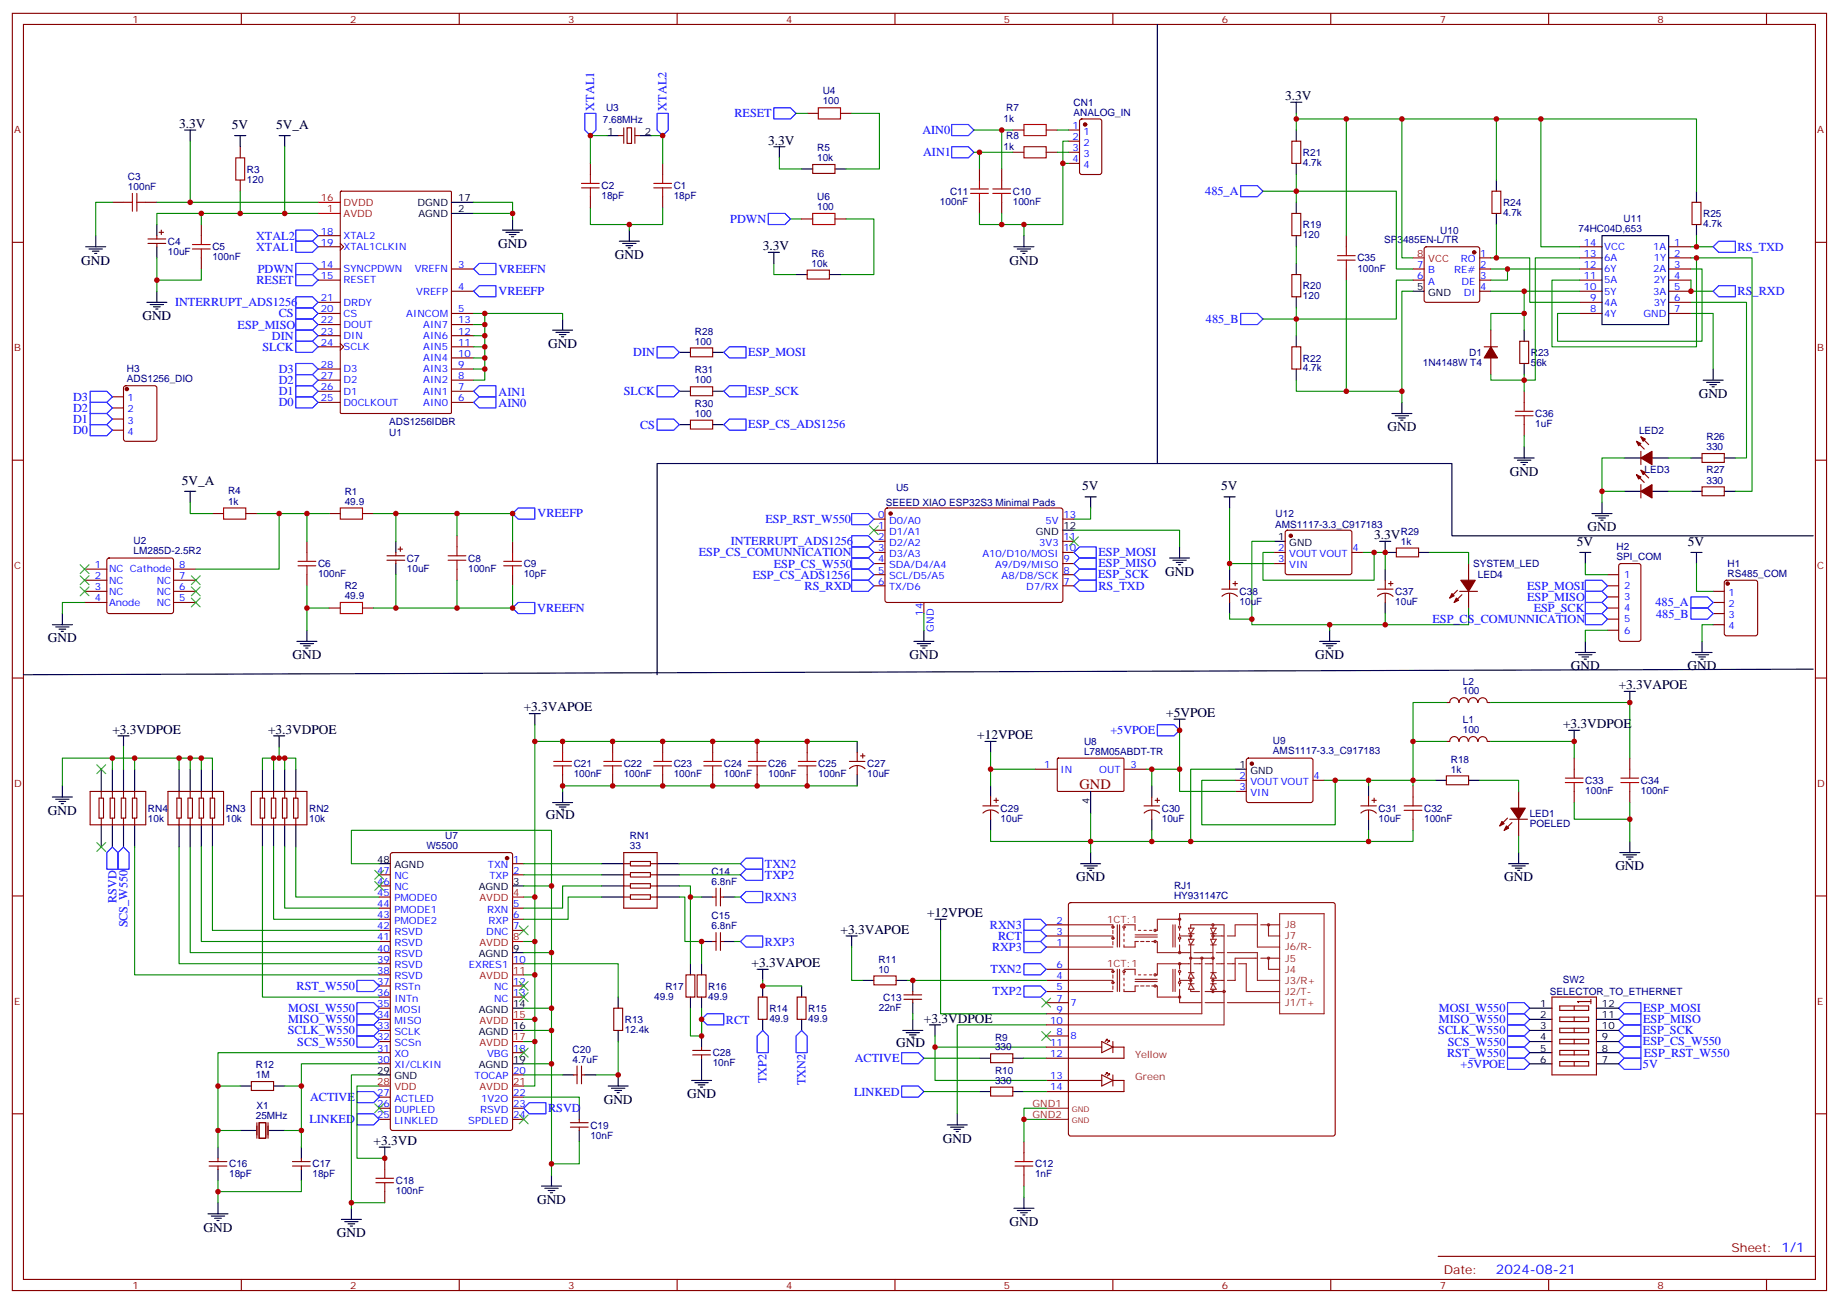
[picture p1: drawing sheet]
<svg xmlns="http://www.w3.org/2000/svg" width="584mm" height="414mm" viewBox="0 0 584 414" stroke-linecap="round" stroke-linejoin="round" font-family="sans-serif">
<defs><g id="words">
<text font-size="4.6" fill="#800" x="342.6" y="250.5">GND</text>
<g font-size="4.2">
<text x="407.8" y="31.8">3.3V</text>
<text x="56.8" y="40.6">3.3V</text>
<text x="73.5" y="40.9">5V</text>
<text x="87.7" y="40.9">5V_A</text>
<text x="243.8" y="45.9">3.3V</text>
<text x="25.8" y="84">GND</text>
<text x="158.1" y="78.7">GND</text>
<text x="195.1" y="82.2">GND</text>
<text x="242" y="79.4">3.3V</text>
<text x="320.4" y="84">GND</text>
<text x="45.2" y="101.6">GND</text>
<text x="174" y="110.4">GND</text>
<text x="539.1" y="126.3">GND</text>
<text x="440.3" y="136.9">GND</text>
<text x="57.7" y="153.8">5V_A</text>
<text x="343.4" y="155.6">5V</text>
<text x="387.5" y="155.6">5V</text>
<text x="479.1" y="151">GND</text>
<text x="436.1" y="171.1">3.3V</text>
<text x="500.4" y="173.2">5V</text>
<text x="503.8" y="168.6">GND</text>
<text x="535.7" y="173.2">5V</text>
<text x="369.7" y="182.7">GND</text>
<text x="15.2" y="203.9">GND</text>
<text x="92.8" y="209.2">GND</text>
<text x="288.6" y="209.2">GND</text>
<text x="417.4" y="209.2">GND</text>
<text x="498.5" y="212.7">GND</text>
<text x="535.6" y="212.7">GND</text>
<text x="513.7" y="218.7">+3.3VAPOE</text>
<text x="166.2" y="225.8">+3.3VAPOE</text>
<text x="370.1" y="227.5">+5VPOE</text>
<text x="35.7" y="232.8">+3.3VDPOE</text>
<text x="85.1" y="232.8">+3.3VDPOE</text>
<text x="496" y="231.1">+3.3VDPOE</text>
<text x="310.1" y="234.6">+12VPOE</text>
<text x="15.2" y="258.6">GND</text>
<text x="173.2" y="260">GND</text>
<text x="341.5" y="279.8">GND</text>
<text x="477.3" y="279.8">GND</text>
<text x="512.6" y="276.2">GND</text>
<text x="294.3" y="291">+12VPOE</text>
<text x="266.7" y="296.3">+3.3VAPOE</text>
<text x="238.5" y="306.9">+3.3VAPOE</text>
<text x="293.2" y="324.6">+3.3VDPOE</text>
<text x="284.4" y="332.3">GND</text>
<text x="191.6" y="350.3">GND</text>
<text x="218.1" y="348.5">GND</text>
<text x="118.6" y="363.4">+3.3VD</text>
<text x="299.2" y="362.7">GND</text>
<text x="170.4" y="382.1">GND</text>
<text x="320.4" y="389.1">GND</text>
<text x="64.6" y="390.9">GND</text>
<text x="106.9" y="392.6">GND</text>
</g>
<text font-size="4.2" fill="#00f" x="474.7" y="404.5">2024-08-21</text>
<g font-size="3.9" fill="#00f">
<text x="188.6" y="35.1" transform="rotate(-90 188.6 35.1)">XTAL1</text>
<text x="211.5" y="35.1" transform="rotate(-90 211.5 35.1)">XTAL2</text>
<text x="233.1" y="37.2">RESET</text>
<text x="292.7" y="42.4">AIN0</text>
<text x="293" y="49.4">AIN1</text>
<text x="382.5" y="61.9">485_A</text>
<text x="231.7" y="70.7">PDWN</text>
<text x="81.3" y="76.1">XTAL2</text>
<text x="81.3" y="79.6">XTAL1</text>
<text x="551.4" y="79.5">RS_TXD</text>
<text x="81.8" y="86.6">PDWN</text>
<text x="158.2" y="86.6">VREEFN</text>
<text x="81.4" y="90.2">RESET</text>
<text x="158.2" y="93.6">VREEFP</text>
<text x="551.4" y="93.7">RS_RXD</text>
<text x="55.5" y="97.1">INTERRUPT_ADS1256</text>
<text x="88.5" y="100.7">CS</text>
<text x="75.4" y="104.3">ESP_MISO</text>
<text x="86.3" y="107.8">DIN</text>
<text x="382.7" y="102.5">485_B</text>
<text x="83.3" y="111.3">SLCK</text>
<text x="201" y="113.1">DIN</text>
<text x="237.5" y="113">ESP_MOSI</text>
<text x="88.4" y="118.4">D3</text>
<text x="88.4" y="125.4">D1</text>
<text x="88.4" y="121.9">D2</text>
<text x="158.2" y="125.5">AIN1</text>
<text x="198" y="125.4">SLCK</text>
<text x="237.4" y="125.4">ESP_SCK</text>
<text x="23.2" y="130.7">D2</text>
<text x="23.2" y="127.2">D3</text>
<text x="88.4" y="129">D0</text>
<text x="158.2" y="129.1">AIN0</text>
<text x="23.2" y="137.8">D0</text>
<text x="23.2" y="134.2">D1</text>
<text x="203.1" y="136">CS</text>
<text x="237.5" y="136">ESP_CS_ADS1256</text>
<text x="170.6" y="164.2">VREEFP</text>
<text x="242.9" y="165.9">ESP_RST_W550</text>
<text x="231.9" y="173.1">INTERRUPT_ADS1256</text>
<text x="221.7" y="176.6">ESP_CS_COMUNNICATION</text>
<text x="348.6" y="176.5">ESP_MOSI</text>
<text x="238.9" y="183.6">ESP_CS_ADS1256</text>
<text x="245.6" y="180.3">ESP_CS_W550</text>
<text x="348.5" y="183.6">ESP_SCK</text>
<text x="348.6" y="180.1">ESP_MISO</text>
<text x="255.3" y="187.2">RS_RXD</text>
<text x="348.6" y="187.1">RS_TXD</text>
<text x="484.6" y="187.2">ESP_MOSI</text>
<text x="484.6" y="190.7">ESP_MISO</text>
<text x="170.5" y="194.2">VREEFN</text>
<text x="454.6" y="197.8">ESP_CS_COMUNNICATION</text>
<text x="486.7" y="194.2">ESP_SCK</text>
<text x="525.3" y="192.5">485_A</text>
<text x="525.6" y="196">485_B</text>
<text x="352.4" y="233">+5VPOE</text>
<text x="242.7" y="275.3">TXN2</text>
<text x="242.7" y="278.9">TXP2</text>
<text x="36.9" y="286.6" transform="rotate(-90 36.9 286.6)">RSVD</text>
<text x="242.7" y="286">RXN3</text>
<text x="40.5" y="294.3" transform="rotate(-90 40.5 294.3)">SCS_W550</text>
<text x="314.1" y="294.8">RXN3</text>
<text x="316.7" y="298.3">RCT</text>
<text x="242.7" y="300.2">RXP3</text>
<text x="314.8" y="301.8">RXP3</text>
<text x="314.3" y="308.9">TXN2</text>
<text x="94.1" y="314.2">RST_W550</text>
<text x="315" y="315.9">TXP2</text>
<text x="91.5" y="321.2">MOSI_W550</text>
<text x="456.6" y="321.2">MOSI_W550</text>
<text x="521.4" y="321.2">ESP_MOSI</text>
<text x="91.3" y="328.3">SCLK_W550</text>
<text x="91.5" y="324.8">MISO_W550</text>
<text x="230.3" y="324.9">RCT</text>
<text x="456.4" y="328.3">SCLK_W550</text>
<text x="456.6" y="324.8">MISO_W550</text>
<text x="521.3" y="328.2">ESP_SCK</text>
<text x="521.4" y="324.7">ESP_MISO</text>
<text x="94.3" y="331.8">SCS_W550</text>
<text x="459.2" y="335.4">RST_W550</text>
<text x="459.5" y="331.8">SCS_W550</text>
<text x="521.4" y="331.8">ESP_CS_W550</text>
<text x="521.7" y="335.4">ESP_RST_W550</text>
<text x="271.3" y="337.1">ACTIVE</text>
<text x="463.5" y="338.9">+5VPOE</text>
<text x="521.4" y="338.9">5V</text>
<text x="243.3" y="343.8" transform="rotate(-90 243.3 343.8)">TXP2</text>
<text x="255.6" y="344.4" transform="rotate(-90 255.6 344.4)">TXN2</text>
<text x="271" y="347.7">LINKED</text>
<text x="98.4" y="349.4">ACTIVE</text>
<text x="174" y="352.9">RSVD</text>
<text x="98.2" y="356.5">LINKED</text>
</g>
<g font-size="3.9" fill="#800">
<text x="549.5" y="397.2">Sheet: 1/1</text>
<text x="458.2" y="404.3">Date:</text>
</g>
<g font-size="3.2" fill="#800">
<text x="42" y="7.2">1</text>
<text x="111.2" y="7.2">2</text>
<text x="180.3" y="7.2">3</text>
<text x="249.4" y="7.2">4</text>
<text x="318.6" y="7.2">5</text>
<text x="387.7" y="7.2">6</text>
<text x="456.9" y="7.2">7</text>
<text x="526" y="7.2">8</text>
<text x="4.4" y="42.3">A</text>
<text x="576.7" y="42.3">A</text>
<text x="4.4" y="111.5">B</text>
<text x="576.7" y="111.5">B</text>
<text x="4.4" y="180.6">C</text>
<text x="576.7" y="180.6">C</text>
<text x="4.4" y="249.8">D</text>
<text x="576.7" y="249.8">D</text>
<text x="4.4" y="318.9">E</text>
<text x="576.7" y="318.9">E</text>
<text x="42" y="409">1</text>
<text x="111.2" y="409">2</text>
<text x="180.3" y="409">3</text>
<text x="249.4" y="409">4</text>
<text x="318.6" y="409">5</text>
<text x="387.7" y="409">6</text>
<text x="456.9" y="409">7</text>
<text x="526" y="409">8</text>
</g>
<g font-size="3.2" fill="#000080">
<text x="261.1" y="30">U4</text>
<text x="192.3" y="35.4">U3</text>
<text x="261.1" y="33.2">100</text>
<text x="319.3" y="35.3">R7</text>
<text x="340.7" y="33.5">CN1</text>
<text x="191.3" y="38.9">7.68MHz</text>
<text x="318.4" y="38.9">1k</text>
<text x="340.7" y="36.7">ANALOG_IN</text>
<text x="259.3" y="48">R5</text>
<text x="318.4" y="47.7">1k</text>
<text x="319.3" y="44.2">R8</text>
<text x="259.3" y="51.2">10k</text>
<text x="413.5" y="52.6">4.7k</text>
<text x="413.5" y="49.5">R21</text>
<text x="40.6" y="57.1">C3</text>
<text x="78.4" y="57.9">120</text>
<text x="78.4" y="54.8">R3</text>
<text x="40.6" y="60.3">100nF</text>
<text x="190.9" y="63.2">18pF</text>
<text x="190.9" y="60.1">C2</text>
<text x="213.8" y="63.2">18pF</text>
<text x="213.8" y="60.1">C1</text>
<text x="259.3" y="63.5">U6</text>
<text x="298.3" y="65">100nF</text>
<text x="301.5" y="61.8">C11</text>
<text x="321.4" y="65">100nF</text>
<text x="321.4" y="61.8">C10</text>
<text x="477" y="65.4">R24</text>
<text x="259.3" y="66.7">100</text>
<text x="477" y="68.5">4.7k</text>
<text x="515.2" y="70.5">U11</text>
<text x="540.5" y="68.9">R25</text>
<text x="53.3" y="77.7">C4</text>
<text x="413.5" y="75.6">120</text>
<text x="413.5" y="72.4">R19</text>
<text x="439.3" y="77.1">SP3485EN-L/TR</text>
<text x="457.1" y="74.2">U10</text>
<text x="501" y="73.6">74HC04D,653</text>
<text x="540.5" y="72">4.7k</text>
<text x="53.3" y="80.9">10uF</text>
<text x="67.4" y="82.6">100nF</text>
<text x="67.4" y="79.5">C5</text>
<text x="257.6" y="81.5">R6</text>
<text x="430.8" y="83">C35</text>
<text x="257.6" y="84.7">10k</text>
<text x="430.8" y="86.2">100nF</text>
<text x="413.5" y="95">120</text>
<text x="413.5" y="91.8">R20</text>
<text x="220.5" y="106.2">R28</text>
<text x="220.5" y="109.4">100</text>
<text x="466.2" y="113">D1</text>
<text x="485.8" y="112.9">R23</text>
<text x="40.3" y="118.2">H3</text>
<text x="220.5" y="118.5">R31</text>
<text x="413.5" y="117.9">4.7k</text>
<text x="413.5" y="114.8">R22</text>
<text x="451.6" y="116.1">1N4148W T4</text>
<text x="485.8" y="116.2">56k</text>
<text x="40.3" y="121.4">ADS1256_DIO</text>
<text x="220.5" y="121.7">100</text>
<text x="220.5" y="129.1">R30</text>
<text x="123.5" y="135">ADS1256IDBR</text>
<text x="220.5" y="132.3">100</text>
<text x="487.2" y="135.6">1uF</text>
<text x="487.2" y="132.4">C36</text>
<text x="520.1" y="137.7">LED2</text>
<text x="123.5" y="138.2">U1</text>
<text x="541.6" y="142.9">330</text>
<text x="541.6" y="139.7">R26</text>
<text x="284.4" y="155.9">U5</text>
<text x="521.9" y="150">LED3</text>
<text x="541.6" y="153.5">330</text>
<text x="541.6" y="150.2">R27</text>
<text x="72.4" y="160.2">1k</text>
<text x="72.4" y="156.9">R4</text>
<text x="109.4" y="160.2">49.9</text>
<text x="109.4" y="157">R1</text>
<text x="281.1" y="160.5">SEEED XIAO ESP32S3 Minimal Pads</text>
<text x="404.7" y="167.6">AMS1117-3.3_C917183</text>
<text x="404.8" y="164">U12</text>
<text x="42.4" y="172.7">U2</text>
<text x="444.5" y="172.9">1k</text>
<text x="444.5" y="169.7">R29</text>
<text x="42.4" y="175.9">LM285D-2.5R2</text>
<text x="100.9" y="180">C6</text>
<text x="129.2" y="178.2">C7</text>
<text x="148.6" y="178.2">C8</text>
<text x="513" y="177.8">SPI_COM</text>
<text x="513" y="174.6">H2</text>
<text x="548.3" y="179.9">H1</text>
<text x="100.9" y="183.2">100nF</text>
<text x="129.2" y="181.5">10uF</text>
<text x="148.6" y="181.5">100nF</text>
<text x="166.2" y="183.2">10pF</text>
<text x="166.2" y="180">C9</text>
<text x="467.5" y="180">SYSTEM_LED</text>
<text x="469" y="183.6">LED4</text>
<text x="548.3" y="183.1">RS485_COM</text>
<text x="109.4" y="190.1">49.9</text>
<text x="109.4" y="187">R2</text>
<text x="393.4" y="192">10uF</text>
<text x="393.4" y="188.8">C38</text>
<text x="442.8" y="192">10uF</text>
<text x="442.8" y="188.8">C37</text>
<text x="464.2" y="220.4">100</text>
<text x="464.2" y="217.2">L2</text>
<text x="464.2" y="232.7">100</text>
<text x="464.2" y="229.6">L1</text>
<text x="344" y="239.5">L78M05ABDT-TR</text>
<text x="344" y="236.4">U8</text>
<text x="404" y="239.4">AMS1117-3.3_C917183</text>
<text x="404" y="236.2">U9</text>
<text x="182.1" y="243.5">C21</text>
<text x="197.9" y="243.5">C22</text>
<text x="213.8" y="243.5">C23</text>
<text x="229.7" y="243.5">C24</text>
<text x="243.8" y="243.5">C26</text>
<text x="259.7" y="243.5">C25</text>
<text x="275.2" y="243.5">C27</text>
<text x="460.4" y="245.2">1k</text>
<text x="460.4" y="242.1">R18</text>
<text x="182.1" y="246.7">100nF</text>
<text x="197.9" y="246.7">100nF</text>
<text x="213.8" y="246.7">100nF</text>
<text x="229.7" y="246.7">100nF</text>
<text x="243.8" y="246.7">100nF</text>
<text x="259.7" y="246.7">100nF</text>
<text x="275.2" y="246.7">10uF</text>
<text x="503.1" y="252">100nF</text>
<text x="503.1" y="248.8">C33</text>
<text x="520.7" y="252">100nF</text>
<text x="520.7" y="248.8">C34</text>
<text x="47" y="257.6">RN4</text>
<text x="71.6" y="257.6">RN3</text>
<text x="98.1" y="257.6">RN2</text>
<text x="317.5" y="257.6">C29</text>
<text x="368.7" y="257.6">C30</text>
<text x="437.5" y="257.6">C31</text>
<text x="451.9" y="257.6">C32</text>
<text x="47" y="260.8">10k</text>
<text x="71.6" y="260.8">10k</text>
<text x="98.1" y="260.8">10k</text>
<text x="317.5" y="260.8">10uF</text>
<text x="368.7" y="260.8">10uF</text>
<text x="437.5" y="260.8">10uF</text>
<text x="451.9" y="260.8">100nF</text>
<text x="485.5" y="262.5">POELED</text>
<text x="485.5" y="259.4">LED1</text>
<text x="135.3" y="269.5">W5500</text>
<text x="141.3" y="266.3">U7</text>
<text x="199.9" y="269.5">33</text>
<text x="199.9" y="266.4">RN1</text>
<text x="225.8" y="280.8">6.8nF</text>
<text x="225.8" y="277.6">C14</text>
<text x="372.6" y="285.4">HY931147C</text>
<text x="372.6" y="282.2">RJ1</text>
<text x="225.8" y="291.7">C15</text>
<text x="225.8" y="294.9">6.8nF</text>
<text x="278.7" y="305.6">R11</text>
<text x="278.7" y="308.7">10</text>
<text x="207.6" y="317.2">49.9</text>
<text x="211.2" y="314.1">R17</text>
<text x="224.8" y="317.2">49.9</text>
<text x="224.8" y="314.1">R16</text>
<text x="280.3" y="317.6">C13</text>
<text x="491.8" y="315.9">SELECTOR_TO_ETHERNET</text>
<text x="496" y="312">SW2</text>
<text x="244.2" y="321.1">R14</text>
<text x="256.5" y="321.1">R15</text>
<text x="278.9" y="320.8">22nF</text>
<text x="198.3" y="327.8">12.4k</text>
<text x="198.3" y="324.7">R13</text>
<text x="244.2" y="324.3">49.9</text>
<text x="256.5" y="324.3">49.9</text>
<text x="181.7" y="334.1">C20</text>
<text x="226.2" y="335.3">C28</text>
<text x="315.8" y="333.4">330</text>
<text x="315.8" y="330.3">R9</text>
<text x="81.2" y="339">R12</text>
<text x="181.7" y="337.3">4.7uF</text>
<text x="226.2" y="338.4">10nF</text>
<text x="315.8" y="340.8">R10</text>
<text x="81.2" y="342.2">1M</text>
<text x="315.8" y="344">330</text>
<text x="81.4" y="352.1">X1</text>
<text x="81.2" y="355.2">25MHz</text>
<text x="187.4" y="358.2">C19</text>
<text x="187.4" y="361.3">10nF</text>
<text x="72.7" y="370.5">C16</text>
<text x="99.2" y="370.5">C17</text>
<text x="328.5" y="370.5">C12</text>
<text x="72.7" y="373.7">18pF</text>
<text x="99.2" y="373.7">18pF</text>
<text x="125.6" y="375.8">C18</text>
<text x="328.5" y="373.7">1nF</text>
<text x="125.6" y="379">100nF</text>
</g>
<g font-size="3.2" fill="#00f">
<text x="340.4" y="40.9">1</text>
<text x="340.4" y="44.4">2</text>
<text x="340.4" y="48">3</text>
<text x="343.9" y="42.7">1</text>
<text x="343.9" y="46.2">2</text>
<text x="340.4" y="51.5">4</text>
<text x="343.9" y="49.7">3</text>
<text x="343.9" y="53.3">4</text>
<text x="101.8" y="74.4">18</text>
<text x="101.8" y="78">19</text>
<text x="109" y="75.8">XTAL2</text>
<text x="502.6" y="78">14</text>
<text x="531.3" y="78">1</text>
<text x="109" y="79.4">XTAL1CLKIN</text>
<text x="463.6" y="83.3">RO</text>
<text x="469.8" y="81.5">1</text>
<text x="502.6" y="81.5">13</text>
<text x="509.1" y="82.9">6A</text>
<text x="509.1" y="79.4">VCC</text>
<text x="524.7" y="79.4">1A</text>
<text x="524.9" y="82.9">1Y</text>
<text x="531.3" y="81.5">2</text>
<text x="101.8" y="85">14</text>
<text x="101.8" y="88.5">15</text>
<text x="109" y="86.4">SYNCPDWN</text>
<text x="109" y="90">RESET</text>
<text x="131.6" y="86.4">VREFN</text>
<text x="145.4" y="85">3</text>
<text x="449.7" y="88.5">6</text>
<text x="449.7" y="85">7</text>
<text x="453.2" y="86.8">B</text>
<text x="461.5" y="86.8">RE#</text>
<text x="469.8" y="85">2</text>
<text x="469.8" y="88.5">3</text>
<text x="502.6" y="88.5">11</text>
<text x="502.6" y="85">12</text>
<text x="509.1" y="90">5A</text>
<text x="509.1" y="86.4">6Y</text>
<text x="524.7" y="86.4">2A</text>
<text x="524.9" y="90">2Y</text>
<text x="531.3" y="85">3</text>
<text x="531.3" y="88.5">4</text>
<text x="101.8" y="95.6">21</text>
<text x="132.1" y="93.5">VREFP</text>
<text x="145.4" y="92.1">4</text>
<text x="453.2" y="90.3">A</text>
<text x="463.8" y="90.3">DE</text>
<text x="464.5" y="93.8">DI</text>
<text x="469.8" y="92.1">4</text>
<text x="502.6" y="92.1">10</text>
<text x="504.6" y="95.6">9</text>
<text x="509.1" y="93.5">5Y</text>
<text x="524.7" y="93.5">3A</text>
<text x="531.3" y="92.1">5</text>
<text x="531.3" y="95.6">6</text>
<text x="101.8" y="99.1">20</text>
<text x="109" y="100.5">CS</text>
<text x="109" y="97">DRDY</text>
<text x="128.9" y="100.5">AINCOM</text>
<text x="145.4" y="99.1">5</text>
<text x="504.6" y="99.1">8</text>
<text x="509.1" y="100.5">4Y</text>
<text x="509.1" y="97">4A</text>
<text x="521.6" y="100.5">GND</text>
<text x="524.9" y="97">3Y</text>
<text x="531.3" y="99.1">7</text>
<text x="101.8" y="102.7">22</text>
<text x="101.8" y="106.2">23</text>
<text x="109" y="104.1">DOUT</text>
<text x="109" y="107.6">DIN</text>
<text x="134.3" y="107.6">AIN6</text>
<text x="134.3" y="104.1">AIN7</text>
<text x="145.4" y="106.2">12</text>
<text x="145.4" y="102.7">13</text>
<text x="101.8" y="109.7">24</text>
<text x="109" y="111.1">SCLK</text>
<text x="134.3" y="111.1">AIN5</text>
<text x="145.4" y="113.2">10</text>
<text x="145.4" y="109.7">11</text>
<text x="101.8" y="116.8">28</text>
<text x="109" y="118.2">D3</text>
<text x="134.3" y="118.2">AIN3</text>
<text x="134.3" y="114.7">AIN4</text>
<text x="145.4" y="116.8">9</text>
<text x="101.8" y="123.8">26</text>
<text x="101.8" y="120.3">27</text>
<text x="109" y="125.2">D1</text>
<text x="109" y="121.7">D2</text>
<text x="134.3" y="125.2">AIN1</text>
<text x="134.3" y="121.7">AIN2</text>
<text x="145.4" y="123.8">7</text>
<text x="145.4" y="120.3">8</text>
<text x="40.5" y="127.4">1</text>
<text x="40.5" y="130.9">2</text>
<text x="101.8" y="127.4">25</text>
<text x="109" y="128.8">D0CLKOUT</text>
<text x="134.3" y="128.8">AIN0</text>
<text x="145.4" y="127.4">6</text>
<text x="40.5" y="134.4">3</text>
<text x="40.5" y="137.9">4</text>
<text x="278.7" y="164.4">0</text>
<text x="278.7" y="167.9">1</text>
<text x="282.2" y="166.2">D0/A0</text>
<text x="331.8" y="166.2">5V</text>
<text x="337.5" y="164.4">13</text>
<text x="278.7" y="171.4">2</text>
<text x="282.2" y="169.7">D1/A1</text>
<text x="282.2" y="173.2">D2/A2</text>
<text x="329.8" y="173.2">3V3</text>
<text x="337.5" y="171.4">11</text>
<text x="278.7" y="175">3</text>
<text x="278.7" y="178.5">4</text>
<text x="282.2" y="176.7">D3/A3</text>
<text x="311.7" y="176.7">A10/D10/MOSI</text>
<text x="337.5" y="178.5">9</text>
<text x="337.5" y="175">10</text>
<text x="405.7" y="178.5">3</text>
<text x="405.7" y="175">2</text>
<text x="409.2" y="176.7">VOUT VOUT</text>
<text x="429.2" y="175">4</text>
<text x="30.1" y="180.3">1</text>
<text x="30.1" y="183.8">2</text>
<text x="34.6" y="181.7">NC Cathode</text>
<text x="34.6" y="185.2">NC</text>
<text x="49.8" y="185.2">NC</text>
<text x="56.8" y="183.8">7</text>
<text x="56.8" y="180.3">8</text>
<text x="278.7" y="182">5</text>
<text x="278.7" y="185.6">6</text>
<text x="282.2" y="180.3">SDA/D4/A4</text>
<text x="282.2" y="183.8">SCL/D5/A5</text>
<text x="315.8" y="180.3">A9/D9/MISO</text>
<text x="317.9" y="183.8">A8/D8/SCK</text>
<text x="337.5" y="185.6">7</text>
<text x="337.5" y="182">8</text>
<text x="409.2" y="180.3">VIN</text>
<text x="515.4" y="183.4">1</text>
<text x="30.1" y="187.3">3</text>
<text x="30.1" y="190.9">4</text>
<text x="34.6" y="188.7">NC</text>
<text x="49.8" y="188.7">NC</text>
<text x="56.8" y="190.9">5</text>
<text x="56.8" y="187.3">6</text>
<text x="282.2" y="187.3">TX/D6</text>
<text x="325.7" y="187.3">D7/RX</text>
<text x="515.4" y="187">2</text>
<text x="515.4" y="190.5">3</text>
<text x="548.5" y="189.1">1</text>
<text x="34.6" y="192.3">Anode</text>
<text x="49.8" y="192.3">NC</text>
<text x="292.8" y="195.4" transform="rotate(-90 292.8 195.4)">14</text>
<text x="515.4" y="194">4</text>
<text x="515.4" y="197.6">5</text>
<text x="548.5" y="192.6">2</text>
<text x="548.5" y="196.1">3</text>
<text x="296.4" y="200.5" transform="rotate(-90 296.4 200.5)">GND</text>
<text x="515.4" y="201.1">6</text>
<text x="548.5" y="199.7">4</text>
<text x="331.4" y="243.8">1</text>
<text x="336.6" y="245.2">IN</text>
<text x="348.9" y="245.2">OUT</text>
<text x="358.8" y="243.8">3</text>
<text x="393.3" y="250.8">3</text>
<text x="393.3" y="247.3">2</text>
<text x="396.8" y="249.1">VOUT VOUT</text>
<text x="416.8" y="247.3">4</text>
<text x="396.8" y="252.6">VIN</text>
<text x="154.9" y="275.5">TXN</text>
<text x="162.8" y="273.8">1</text>
<text x="119.7" y="280.8">46</text>
<text x="119.7" y="277.3">47</text>
<text x="125.2" y="279">NC</text>
<text x="155.3" y="279">TXP</text>
<text x="162.8" y="277.3">2</text>
<text x="119.7" y="287.9">44</text>
<text x="119.7" y="284.3">45</text>
<text x="125.2" y="286.1">PMODE0</text>
<text x="125.2" y="282.6">NC</text>
<text x="162.8" y="287.9">5</text>
<text x="119.7" y="291.4">43</text>
<text x="125.2" y="293.2">PMODE2</text>
<text x="125.2" y="289.6">PMODE1</text>
<text x="154.6" y="289.6">RXN</text>
<text x="155.1" y="293.2">RXP</text>
<text x="162.8" y="291.4">6</text>
<text x="335.3" y="293.2">2</text>
<text x="119.7" y="298.4">41</text>
<text x="119.7" y="294.9">42</text>
<text x="125.2" y="296.7">RSVD</text>
<text x="154.3" y="296.7">DNC</text>
<text x="162.8" y="294.9">7</text>
<text x="335.3" y="296.7">3</text>
<text x="119.7" y="305.5">39</text>
<text x="119.7" y="302">40</text>
<text x="125.2" y="303.7">RSVD</text>
<text x="125.2" y="300.2">RSVD</text>
<text x="162.8" y="305.5">10</text>
<text x="335.3" y="300.2">1</text>
<text x="119.7" y="309">38</text>
<text x="125.2" y="310.8">RSVD</text>
<text x="125.2" y="307.3">RSVD</text>
<text x="148.8" y="307.3">EXRES1</text>
<text x="335.3" y="307.3">6</text>
<text x="335.3" y="310.8">4</text>
<text x="119.7" y="316.1">36</text>
<text x="119.7" y="312.6">37</text>
<text x="125.2" y="317.9">INTn</text>
<text x="125.2" y="314.3">RSTn</text>
<text x="156.8" y="314.3">NC</text>
<text x="156.8" y="317.9">NC</text>
<text x="162.8" y="312.6">12</text>
<text x="162.8" y="316.1">13</text>
<text x="335.3" y="314.3">5</text>
<text x="335.3" y="317.9">7</text>
<text x="119.7" y="323.1">34</text>
<text x="119.7" y="319.6">35</text>
<text x="125.2" y="321.4">MOSI</text>
<text x="335.3" y="321.4">9</text>
<text x="339.8" y="319.3">7</text>
<text x="119.7" y="326.7">33</text>
<text x="125.2" y="328.4">SCLK</text>
<text x="125.2" y="324.9">MISO</text>
<text x="333.3" y="324.9">10</text>
<text x="335.3" y="328.4">8</text>
<text x="339.8" y="329.8">8</text>
<text x="119.7" y="333.7">31</text>
<text x="119.7" y="330.2">32</text>
<text x="125.2" y="335.5">XO</text>
<text x="125.2" y="332">SCSn</text>
<text x="154.6" y="335.5">VBG</text>
<text x="162.8" y="333.7">18</text>
<text x="333.3" y="332">11</text>
<text x="333.3" y="335.5">12</text>
<text x="119.7" y="337.3">30</text>
<text x="125.2" y="339">XI/CLKIN</text>
<text x="162.8" y="340.8">20</text>
<text x="119.7" y="347.8">27</text>
<text x="150.6" y="342.5">TOCAP</text>
<text x="162.8" y="347.8">22</text>
<text x="333.3" y="342.5">13</text>
<text x="333.3" y="346.1">14</text>
<text x="119.7" y="351.4">26</text>
<text x="125.2" y="353.1">DUPLED</text>
<text x="125.2" y="349.6">ACTLED</text>
<text x="152.4" y="353.1">RSVD</text>
<text x="152.7" y="349.6">1V2O</text>
<text x="162.8" y="351.4">23</text>
<text x="119.7" y="354.9">25</text>
<text x="125.2" y="356.7">LINKLED</text>
<text x="148.6" y="356.7">SPDLED</text>
<text x="162.8" y="354.9">24</text>
</g>
<g font-size="3.2">
<text x="192.8" y="42.7">1</text>
<text x="204.6" y="42.7">2</text>
<text x="132.5" y="65.3">DGND</text>
<text x="145.4" y="63.9">17</text>
<text x="132.8" y="68.8">AGND</text>
<text x="145.4" y="67.4">2</text>
<text x="449.7" y="92.1">5</text>
<text x="453.2" y="93.8">GND</text>
<text x="337.5" y="167.9">12</text>
<text x="328.7" y="169.7">GND</text>
<text x="405.7" y="171.4">1</text>
<text x="409.2" y="173.2">GND</text>
<text x="393.3" y="243.8">1</text>
<text x="396.8" y="245.5">GND</text>
<text x="345.8" y="255.3" transform="rotate(-90 345.8 255.3)">4</text>
<text x="119.7" y="273.8">48</text>
<text x="125.2" y="275.5">AGND</text>
<text x="162.8" y="280.8">3</text>
<text x="151.9" y="282.6">AGND</text>
<text x="151.9" y="303.7">AGND</text>
<text x="162.8" y="302">9</text>
<text x="151.9" y="321.4">AGND</text>
<text x="162.8" y="319.6">14</text>
<text x="488.7" y="319.6">1</text>
<text x="488.7" y="323.1">2</text>
<text x="508.4" y="323.1">11</text>
<text x="508.4" y="319.6">12</text>
<text x="151.9" y="328.4">AGND</text>
<text x="162.8" y="326.7">16</text>
<text x="488.7" y="326.7">3</text>
<text x="508.4" y="326.7">10</text>
<text x="488.7" y="330.2">4</text>
<text x="488.7" y="333.7">5</text>
<text x="508.4" y="330.2">9</text>
<text x="508.4" y="333.7">8</text>
<text x="119.7" y="340.8">29</text>
<text x="151.9" y="339">AGND</text>
<text x="162.8" y="337.3">19</text>
<text x="488.7" y="337.3">6</text>
<text x="508.4" y="337.3">7</text>
<text x="125.2" y="342.5">GND</text>
</g>
<g font-size="3.2" fill="#f00">
<text x="101.8" y="63.9">16</text>
<text x="109" y="65.3">DVDD</text>
<text x="103.9" y="67.4">1</text>
<text x="109" y="68.8">AVDD</text>
<text x="449.7" y="81.5">8</text>
<text x="453.2" y="83.3">VCC</text>
<text x="152.1" y="286.1">AVDD</text>
<text x="162.8" y="284.3">4</text>
<text x="162.8" y="298.4">8</text>
<text x="152.1" y="300.2">AVDD</text>
<text x="152.1" y="310.8">AVDD</text>
<text x="162.8" y="309">11</text>
<text x="162.8" y="323.1">15</text>
<text x="152.1" y="324.9">AVDD</text>
<text x="152.1" y="332">AVDD</text>
<text x="162.8" y="330.2">17</text>
<text x="119.7" y="344.3">28</text>
<text x="125.2" y="346.1">VDD</text>
<text x="152.1" y="346.1">AVDD</text>
<text x="162.8" y="344.3">21</text>
</g>
<g font-size="3.2" fill="#8d2323">
<text x="351.4" y="292.8">1CT:1</text>
<text x="407.8" y="298.1">J7</text>
<text x="407.8" y="294.6">J8</text>
<text x="407.8" y="305.2">J5</text>
<text x="407.8" y="301.6">J6/R-</text>
<text x="351.4" y="306.9">1CT:1</text>
<text x="407.8" y="308.7">J4</text>
<text x="407.8" y="315.7">J2/T-</text>
<text x="407.8" y="312.2">J3/R+</text>
<text x="407.8" y="319.3">J1/T+</text>
<text x="360.2" y="335.8">Yellow</text>
<text x="360.2" y="342.9">Green</text>
<text x="327.6" y="351.4">GND1</text>
<text x="327.6" y="354.9">GND2</text>
</g>
<g font-size="2.5" fill="#8d2323">
<text x="340.1" y="352.8">GND</text>
<text x="340.1" y="356.3">GND</text>
</g>
</g></defs>
<g fill="none" stroke="#870000" stroke-width=".35">
<path d="M3.9 4.2h575.7v405.4h-575.7zM7.4 7.8h568.7v398.2h-568.7zM76.6 4.2v3.6M145.7 4.2v3.6M214.9 4.2v3.6M284 4.2v3.6M353.2 4.2v3.6M422.3 4.2v3.6M491.5 4.2v3.6M560.6 4.2v3.6M256.2 36h3.5M266.7 36h3.6"/>
<path d="M342.8 38l.5-.3h5.6l.7 .5v16.5l-.4 .6-5.9 .1-.7-.5v-16.4zM76.2 46.6v3.5M76.2 57.1v3.6M187.4 51.9v3.5M199 40.6h1.4v4.9h-1.4zM210.3 51.9v3.5M257.9 52.2h7.1v2.8h-7.1zM310.8 53.6v3.5M317.9 53.6v3.5M321.4 41.3h3.5M321.4 48.3h3.5M332 41.3h3.5"/>
<path d="M332 48.3h3.5M339.1 41.3h3.5M339.1 44.8h3.5M339.1 48.3h3.5M339.1 51.9h3.5M410 44.8h2.8v7.1h-2.8zM3.9 76.9h3.5M35.7 64.2h3.5M46.2 64.2h3.6M47 75.8h5.6M47 77.3h5.6M49.8 74.8v1"/>
<path d="M49.8 77.3v1M50.5 73.7h1.4M51.2 73v1.4M63.9 71.3v3.5M100.9 74.8h7.1M100.9 78.3h7.1M108 77.3l1 1-1 1.1M108 60.9l.3-.2h34.6l.3 .2 .1 70-.2 .3h-34.8l-.3-.2zM187.4 62.4v3.6M210.3 62.4v3.6M254.4 69.5h3.5M265 69.5h3.5"/>
<path d="M310.8 64.2v3.5M317.9 64.2v3.5M410 67.7h2.8v7.1h-2.8zM427.2 74.8v3.5M452.2 78.5l.4-.2h16.3l.5 .2 .2 .5v16.2l-.3 .5-.4 .3h-16.3l-.4-.3-.3-.5v-16.2zM473.5 60.7h2.8v7h-2.8zM501.3 78.3h7.1M529.6 78.3h7M537 64.2h2.8v7.1h-2.8zM576.1 76.9h3.5M63.9 81.8v3.6M100.9 85.4h7.1"/>
<path d="M100.9 99.5h7.1M100.9 88.9h7.1M100.9 96h7.1M143.3 85.4h7M143.3 92.4h7M143.3 99.5h7M256.2 85.7h7v2.8h-7zM410 87.1h2.8v7.1h-2.8zM427.2 85.4v3.5M448.4 85.4h3.5M448.4 88.9h3.5M469.6 85.4h3.5"/>
<path d="M469.6 92.4h3.5M469.6 88.9h3.5M469.6 81.8h3.5M501.3 85.4h7.1M501.3 92.4h7.1M501.3 99.5h7.1M501.3 88.9h7.1M501.3 96h7.1M501.3 81.8h7.1M529.6 85.4h7M529.6 92.4h7M529.6 99.5h7"/>
<path d="M529.6 88.9h7M529.6 96h7M529.6 81.8h7M100.9 117.1h7.1M100.9 110.1h7.1M100.9 106.5h7.1M100.9 103h7.1M108 109l1 1.1-1 1M143.3 117.1h7M143.3 113.6h7M143.3 110.1h7M143.3 106.5h7"/>
<path d="M143.3 103h7M219.1 110.4h7.1v2.8h-7.1zM410 110.1h2.8v7h-2.8zM471 110.1h4.2M473.1 104.8v5.3M473.1 113.6v5.3M482.3 108.3h2.8v7.1h-2.8zM35.7 125.9h3.5M35.7 129.5h3.5M35.7 133h3.5M35.7 136.5h3.5M39.4 122.6l.5-.2h9.2l.6 .4 .1 16.5-.5 .7-9.4 .1-.7-.5v-16.5z"/>
<path d="M100.9 127.7h7.1M100.9 124.2h7.1M100.9 120.6h7.1M143.3 127.7h7M143.3 124.2h7M143.3 120.6h7M219.1 133.3h7.1v2.9h-7.1zM219.1 122.8h7.1v2.8h-7.1zM483.7 124.2v3.5M483.7 134.8v3.5M520.7 138.6l2.5 2.5M3.9 146h3.5"/>
<path d="M519.3 140.1l2.5 2.4M519.3 150.6l2.5 2.5M520.7 143.2v4.3M520.7 153.8v4.2M520.7 149.2l2.5 2.5M540.1 143.9h7.1v2.9h-7.1zM540.1 154.5h7.1v2.8h-7.1zM576.1 146h3.5M34.1 177.3l.5-.2h19.8l.5 .2 .2 .5v16.2l-.3 .5-.4 .2h-19.8l-.5-.2-.2-.5v-16.2zM67.4 163h3.5M78 163h3.5M97.4 171.8v3.5"/>
<path d="M104.5 163h3.5M115 163h3.6M122.8 176.4h5.6M122.8 177.8h5.6M125.6 175.3v1.1M125.6 177.8v1.1M126.3 174.3h1.4M127 173.6v1.4M145 170v3.6M162.7 171.8v3.5M277.3 164.7h3.5M277.3 168.3h3.5"/>
<path d="M277.3 171.8h3.5M277.3 175.3h3.5M277.3 178.9h3.5M281.1 161.4l.5-.2 55.3 .1 .4 .6-.1 28.9-.6 .4-55.3-.1-.5-.6v-28.6zM337.3 164.7h3.5M337.3 171.8h3.5M337.3 175.3h3.5M337.3 178.9h3.5M404.3 175.3h3.5M404.3 178.9h3.5M408.1 168.5l.5-.2h20l.4 .7-.1 13-.6 .4-20-.1-.5-.6v-12.7zM429 175.3h3.5"/>
<path d="M443.1 173.9h7.1v2.8h-7.1zM466.1 178.9v5.2M513.9 179.1l.5-.2h5.6l.7 .4v23.5l-.4 .7-5.9 .1-.7-.5v-23.5zM26.8 180.6h7.1M26.8 184.1h7.1M26.8 187.7h7.1M26.8 191.2h7.1M55.1 180.6h7M55.1 184.1h7M55.1 187.7h7M55.1 191.2h7M97.4 182.4v3.5"/>
<path d="M104.5 193h3.5M115 193h3.6M145 180.6v3.5M162.7 182.4v3.5M277.3 182.4h3.5M277.3 185.9h3.5M293.2 191.2v3.5M337.3 182.4h3.5M337.3 185.9h3.5M387.7 187h5M387.8 189.2a3.5 3.5 0 0 1 4.9 .1M390.2 184.1v2.9"/>
<path d="M390.2 188.4v2.8M391.3 185.2h1.4M392 184.5v1.4M437.1 187h5M437.2 189.2a3.5 3.5 0 0 1 4.9 .1M439.6 184.1v2.9M439.6 188.4v2.8M440.7 185.2h1.4M441.4 184.5v1.4M462.5 187.3l-2.4 2.5M463.2 187.7h5.7M463.9 188.7l-2.4 2.5"/>
<path d="M466.1 187.7v5.3M510.2 193h3.5M510.2 182.4h3.5M510.2 185.9h3.5M510.2 189.4h3.5M510.2 196.5h3.5M543.7 187.7h3.5M543.7 191.2h3.5M543.7 194.7h3.5M543.7 198.3h3.5M547.4 184.4l.5-.3h9.2l.6 .5 .1 16.5-.5 .6-9.4 .1-.7-.5v-16.4zM3.9 215.2h3.5"/>
<path d="M510.2 200h3.5M576.1 215.2h3.5M178.5 235.3v3.5M194.4 235.3v3.5M210.3 235.3v3.5M226.2 235.3v3.5M240.3 235.3v3.5M256.2 235.3v3.5M272 238.8v2.9M273.1 239.9h1.4M273.8 239.2v1.4M462.9 235.3a1.41 1.41 0 0 0-1.4-1.5 1.41 1.41 0 0 0-1.4 1.5h-1.1"/>
<path d="M462.9 222.9a1.41 1.41 0 0 0-1.4-1.5 1.41 1.41 0 0 0-1.4 1.5l-1.1 .1M463.1 235.3a1.41 1.41 0 0 1 1.4-1.5 1.41 1.41 0 0 1 1.4 1.5M463.1 222.9a1.41 1.41 0 0 1 1.4-1.5 1.41 1.41 0 0 1 1.4 1.5M466.1 235.3a1.41 1.41 0 0 1 1.4-1.5 1.41 1.41 0 0 1 1.4 1.5M466.1 222.9a1.41 1.41 0 0 1 1.4-1.5 1.41 1.41 0 0 1 1.4 1.5M469.1 235.3a1.41 1.41 0 0 1 1.4-1.5 1.41 1.41 0 0 1 1.4 1.5M469.1 222.9a1.41 1.41 0 0 1 1.4-1.5 1.41 1.41 0 0 1 1.4 1.5M472.1 235.3h1M472.1 223h1M28.6 251.2h17.6v10.6h-17.6zM31.4 253.3h1.4v6.3h-1.4zM32.1 251.2v2.1"/>
<path d="M32.1 259.6v2.2M35 253.3h1.4v6.3h-1.4zM35.7 251.2v2.1M35.7 259.6v2.2M38.5 253.3h1.4v6.3h-1.4zM39.2 251.2v2.1M39.2 259.6v2.2M42 253.3h1.4v6.3h-1.4zM42.7 251.2v2.1M42.7 259.6v2.2M53.3 251.2h17.6v10.6h-17.6zM56.1 253.3h1.4v6.3h-1.4z"/>
<path d="M56.8 251.2v2.1M56.8 259.6v2.2M59.7 253.3h1.4v6.3h-1.4zM60.4 251.2v2.1M60.4 259.6v2.2M63.2 253.3h1.4v6.3h-1.4zM63.9 251.2v2.1M63.9 259.6v2.2M66.7 253.3h1.4v6.3h-1.4zM67.4 251.2v2.1M67.4 259.6v2.2M79.8 251.2h17.6v10.6h-17.6z"/>
<path d="M82.6 253.3h1.4v6.3h-1.4zM83.3 251.2v2.1M83.3 259.6v2.2M86.1 253.3h1.4v6.3h-1.4zM86.8 251.2v2.1M86.8 259.6v2.2M89.6 253.3h1.5v6.3h-1.5zM90.3 251.2v2.1M90.3 259.6v2.2M93.2 253.3h1.4v6.3h-1.4zM93.9 251.2v2.1M93.9 259.6v2.2"/>
<path d="M178.5 245.9v3.5M194.4 245.9v3.5M210.3 245.9v3.5M226.2 245.9v3.5M240.3 245.9v3.5M256.2 245.9v3.5M269.6 241.7h4.9M269.6 243.9a3.5 3.5 0 0 1 4.9 .1M272 243.1v2.8M311.9 255.8h4.9M311.9 258a3.5 3.5 0 0 1 4.9 .1M314.4 252.9v2.9"/>
<path d="M314.4 257.2v2.8M315.4 254h1.4M316.1 253.3v1.4M328.5 244.1h7M335.6 240.8l.3-.2h20.6l.2 .3-.1 10.1-.3 .2-20.6-.1-.2-.3zM356.7 244.1h7M363 255.8h5M363.1 258a3.5 3.5 0 0 1 4.9 .1M365.5 252.9v2.9M365.5 257.2v2.8M366.6 254h1.4M367.3 253.3v1.4"/>
<path d="M392 251.2h3.5M392 247.6h3.5M395.7 240.8l.5-.2h20l.5 .7-.1 13-.6 .4-20.1-.1-.4-.6v-12.7zM416.7 247.6h3.5M431.8 255.8h5M431.9 258a3.5 3.5 0 0 1 4.9 .1M434.3 252.9v2.9M434.3 257.2v2.8M435.4 254h1.4M436.1 253.3v1.4M448.4 249.4v3.5M448.4 260v3.5"/>
<path d="M459 246.2h7.1v2.9h-7.1zM478.4 259.6l-2.5 2.5M479.1 260h5.7M481.9 251.2v5.3M481.9 260v5.3M499.6 240.6v3.5M499.6 251.2v3.5M517.2 240.6v3.5M517.2 251.2v3.5M120.3 277.6h3.6M124.1 270.8l.5-.2h37.4l.6 .4 .1 87.1-.5 .6-37.6 .1-.7-.5v-87zM162.7 274.1h3.5"/>
<path d="M162.7 277.6h3.5M197.9 274.1h2.2M197.9 277.6h2.2M197.9 270.6h10.6v17.6h-10.6zM200.1 273.4h6.3v1.4h-6.3zM200.1 276.9h6.3v1.4h-6.3zM206.4 274.1h2.1M206.4 277.6h2.1M479.8 261.1l-2.5 2.4M3.9 284.3h3.5M120.3 288.2h3.6M120.3 291.7h3.6"/>
<path d="M120.3 295.3h3.6M120.3 298.8h3.6M120.3 284.7h3.6M120.3 281.2h3.6M162.7 288.2h3.5M162.7 291.7h3.5M162.7 295.3h3.5M197.9 284.7h2.2M197.9 281.2h2.2M200.1 280.5h6.3v1.4h-6.3zM200.1 284h6.3v1.4h-6.3zM206.4 284.7h2.1"/>
<path d="M206.4 281.2h2.1M226.2 298.8h1M226.2 284.7h1M227.2 281.9v5.6M227.2 296v5.6M228.6 298.8h1.1M228.6 284.7h1.1M228.6 281.9v5.6M228.6 296v5.6M332 293.5h7.1M332 297h7.1M339.3 286.7l.5-.2h83.2l.5 .2 .2 .5v72.6l-.2 .5-.5 .2h-83.2l-.5-.2-.2-.5v-72.6z"/>
<path d="M576.1 284.3h3.5M120.3 305.9h3.6M120.3 312.9h3.6M120.3 316.4h3.6M120.3 320h3.6M120.3 309.4h3.6M120.3 302.3h3.6M162.7 305.9h3.5M162.7 312.9h3.5M162.7 316.4h3.5M194.8 320h2.8v7h-2.8zM217.7 309.4h2.8v7h-2.8z"/>
<path d="M221.2 309.4h2.8v7h-2.8zM240.6 316.4h2.9v7.1h-2.9zM253 316.4h2.8v7.1h-2.8zM277.3 309.7h7.1v2.9h-7.1zM286.8 317.1h5.7M286.8 315.7h5.7M289.7 314.7v1M289.7 317.1v1.1M332 300.6h7.1M332 307.6h7.1M332 311.1h7.1M332 314.7h7.1"/>
<path d="M332 318.2h7.1M492.5 316.4h14.1v24.7h-14.1zM495 319.3h9.2v1.4h-9.2zM499.6 319.3v1.4M504.9 317.9h-4.3l.4 .3M504.9 317.1v1.5M120.3 334.1h3.6M120.3 337.6h3.6M120.3 330.6h3.6M120.3 327h3.6M120.3 323.5h3.6M162.7 334.1h3.5"/>
<path d="M183.1 338.3v5.7M184.5 338.3v5.7M219.8 334.8h5.7M219.8 333.4h5.7M222.6 332.3v1.1M222.6 334.8v1M314.4 334.4h7v2.9h-7zM332 332.3h17.6M332 321.7h7.1M332 325.3h7.1M332 328.8h7.1M349.6 330.6l3.6 1.7-3.6 1.8z"/>
<path d="M351 329.8h.4M351.4 329.8l-.7 .8M351.4 329.8v.4M351.8 330.2h.3M352.1 330.2l-.7 .7M352.1 330.2v.4M353.2 332.3h3.5v3.5h-24.7M353.2 330.6v3.5M495 329.8h9.2v1.5h-9.2zM495 333.4h9.2v1.4h-9.2zM495 322.8h9.2v1.4h-9.2zM495 326.3h9.2v1.4h-9.2z"/>
<path d="M495 336.9h9.2v1.4h-9.2zM499.6 322.8v1.4M499.6 326.3v1.4M499.6 329.8v1.5M499.6 333.4v1.4M499.6 336.9v1.4M3.9 353.5h3.5M79.8 343.3h7v2.8h-7zM81.5 356.3v4.9M82.2 356.3h2.1v4.9h-2.1zM85.1 356.3v4.9M120.3 348.2h3.6"/>
<path d="M120.3 351.7h3.6M120.3 355.2h3.6M162.7 341.1h3.5M162.7 348.2h3.5M162.7 351.7h3.5M162.7 355.2h3.5M181 356.3h5.7M181 357.7h5.7M182.1 341.1h1M183.8 355.2v1.1M183.8 357.7v1.1M184.5 341.1h1.1"/>
<path d="M314.4 345h7v2.8h-7zM332 342.9h17.6M339.1 342.9v3.5M349.6 341.1l3.6 1.8-3.6 1.8zM351 340.4h.4M351.4 340.4l-.7 .7M351.4 340.4v.4M351.8 340.8h.3M352.1 340.8l-.7 .7M352.1 340.8v.3M353.2 342.9h3.5v3.5h-24.7M353.2 341.1v3.6"/>
<path d="M576.1 353.5h3.5M66.4 370.1h5.6M66.4 368.7h5.6M69.2 367.6v1.1M69.2 370.1v1M92.8 370.1h5.7M92.8 368.7h5.7M95.6 367.6v1.1M95.6 370.1v1M122.1 367.6v3.5M122.1 378.2v3.5M324.9 362.3v3.5"/>
<path d="M324.9 372.9v3.5M456.4 398.7h119.6M76.6 406v3.6M145.7 406v3.6M214.9 406v3.6M284 406v3.6M353.2 406v3.6M422.3 406v3.6M491.5 406v3.6M560.6 406v3.6"/>
</g>
<path d="M100.9 67.7h7.1M100.9 64.2h7.1M448.4 81.8h3.5M162.7 284.7h3.5M162.7 298.8h3.5M162.7 309.4h3.5M162.7 323.5h3.5M162.7 330.6h3.5M120.3 344.7h3.6M162.7 344.7h3.5" fill="none" stroke="#f00" stroke-width=".35"/>
<g fill="none" stroke="#000" stroke-width=".35">
<path d="M367.3 7.8v139.3h-158.8v67M409.6 32.5h3.5M411.4 32.5v3.5M58.6 41.3h3.5M60.4 41.3v3.5M74.5 43h3.5M76.2 43v3.6M88.6 43h3.5M90.3 43v3.6M192.7 43h3.5M203.2 43h3.6M245.6 46.6h3.5"/>
<path d="M247.3 46.6v3.5M254.4 53.6h3.5M265 53.6h3.5M411.4 41.3v3.5M411.4 51.9v3.5M474.9 57.1v3.6M27.2 78.3h6.3M28.3 79h4.2M29.3 79.7h2.1M30.4 74.8v3.5M49.8 71.3v3.5M49.8 78.3v3.5"/>
<path d="M143.3 67.7h7M143.3 64.2h7M159.5 73h6.3M160.5 73.7h4.3M161.6 74.4h2.1M162.3 75.1h.7M162.7 69.5v3.5M196.5 76.6h6.4M197.6 77.3h4.2M198.6 78h2.2M199.4 78.7h.7M199.7 73v3.6"/>
<path d="M321.8 78.3h6.3M322.8 79h4.3M323.9 79.7h2.1M324.9 74.8v3.5M411.4 64.2v3.5M411.4 74.8v3.5M474.9 67.7v3.6M508.4 74.8h21.2v28.2h-21.2zM538.4 60.7v3.5M538.4 71.3v3.5M30 80.4h.7M46.6 96h6.4"/>
<path d="M47.7 96.7h4.2M48.7 97.4h2.1M49.4 98.1h.7M49.8 92.4v3.6M243.8 80.1h3.5M245.6 80.1v3.5M252.6 87.1h3.6M263.2 87.1h3.5M324.6 80.4h.7M411.4 83.6v3.5M411.4 94.2v3.5M448.4 92.4h3.5"/>
<path d="M175.4 104.8h6.3M176.4 105.5h4.3M177.5 106.2h2.1M178.2 106.9h.7M178.5 101.2v3.6M215.6 111.8h3.5M226.2 111.8h3.5M411.4 106.5v3.6M411.4 117.1v3.5M483.7 104.8v3.5M483.7 115.4v3.5M543.7 117.1v3.5"/>
<path d="M215.6 134.8h3.5M215.6 124.2h3.5M226.2 134.8h3.5M226.2 124.2h3.5M441.7 131.2h6.4M442.8 131.9h4.2M443.8 132.6h2.1M444.5 133.3h.7M444.9 127.7v3.5M540.5 120.6h6.3M541.5 121.4h4.3M542.6 122.1h2.1"/>
<path d="M543.3 122.8h.7M58.6 155.9h3.5M60.4 155.9v3.6M344.3 157.7h3.6M346.1 157.7v3.5M367.3 147.1h93.5v22.9h114.6M388.4 157.7h3.6M390.2 157.7v3.5M480.5 145.3h6.4M481.6 146h4.2M482.6 146.8h2.2M483.3 147.5h.7"/>
<path d="M483.7 141.8v3.5M508.4 159.5v3.5M515.4 155.9h5.3M515.4 145.3h5.3M524.3 155.9h5.3M524.3 145.3h5.3M536.6 155.9h3.5M536.6 145.3h3.5M547.2 155.9h3.5M547.2 145.3h3.5M125.6 171.8v3.5M125.6 178.9v3.5"/>
<path d="M337.3 168.3h3.5M371.2 177.1h6.3M372.2 177.8h4.2M373.3 178.5h2.1M374 179.2h.7M374.3 173.6v3.5M404.3 171.8h3.5M437.8 171.8h3.6M439.6 171.8v3.5h3.5M450.2 175.3h3.5M501.3 175.3h3.6M503.1 175.3v3.6"/>
<path d="M505.2 163h6.4M506.3 163.7h4.2M507.3 164.4h2.1M508 165.1h.7M536.6 175.3h3.5M538.4 175.3v3.6M16.6 198.3h6.4M17.7 199h4.2M18.7 199.7h2.1M19.8 194.7v3.6M390.2 180.6v3.5M390.2 191.2v3.5"/>
<path d="M439.6 180.6v3.5M439.6 191.2v3.5M19.4 200.4h.7M94.2 203.6h6.4M95.3 204.3h4.2M96.3 205h2.2M97 205.7h.8M97.4 200v3.6M290 203.6h6.4M291.1 204.3h4.2M292.1 205h2.2M292.8 205.7h.7"/>
<path d="M293.2 200v3.6M418.8 203.6h6.3M419.8 204.3h4.3M420.9 205h2.1M421.6 205.7h.7M422 200v3.6M499.9 207.1h6.4M501 207.8h4.2M502 208.5h2.2M502.7 209.2h.7M503.1 203.6v3.5M515.4 219.4h3.6"/>
<path d="M517.2 219.4v3.6M537 207.1h6.3M538 207.8h4.3M539.1 208.5h2.1M539.8 209.2h.7M540.1 203.6v3.5M575.4 212.4l-568 1.7M37.4 233.5h3.6M39.2 233.5v3.6M86.8 233.5h3.5M88.6 233.5v3.6M168 226.5h3.5"/>
<path d="M169.7 226.5v3.5M272 235.3v3.5M312.6 235.3h3.5M314.4 235.3v3.5M372.6 228.2h3.5M374.3 228.2v3.6M497.8 231.8h3.5M499.6 231.8v3.5M16.6 252.9h6.4M17.7 253.6h4.2M18.7 254.4h2.1M19.4 255.1h.7"/>
<path d="M19.8 249.4v3.5M32.1 244.1v7.1M35.7 244.1v7.1M39.2 244.1v7.1M42.7 244.1v7.1M56.8 244.1v7.1M60.4 244.1v7.1M63.9 244.1v7.1M67.4 244.1v7.1M83.3 244.1v7.1M86.8 244.1v7.1M90.3 244.1v7.1"/>
<path d="M93.9 244.1v7.1M175.4 254.7h6.3M176.4 255.4h4.3M177.5 256.1h2.1M178.2 256.8h.7M178.5 251.2v3.5M272 245.9v3.5M314.4 249.4v3.5M314.4 260v3.5M346.1 251.2v7M365.5 249.4v3.5M365.5 260v3.5"/>
<path d="M392 244.1h3.5M434.3 249.4v3.5M434.3 260v3.5M455.5 247.6h3.5M466.1 247.6h3.5M32.1 261.8v7M35.7 261.8v7M39.2 261.8v7M42.7 261.8v7M56.8 261.8v7M60.4 261.8v7M63.9 261.8v7"/>
<path d="M67.4 261.8v7M83.3 261.8v7M86.8 261.8v7M90.3 261.8v7M93.9 261.8v7M120.3 274.1h3.6M190.9 274.1h7M190.9 277.6h7M208.5 274.1h7.1M208.5 277.6h7.1M342.9 274.1h6.4M344 274.8h4.2"/>
<path d="M345.1 275.5h2.1M345.8 276.2h.7M346.1 270.6v3.5M478.8 274.1h6.3M479.8 274.8h4.2M480.9 275.5h2.1M481.6 276.2h.7M481.9 270.6v3.5M514 270.6h6.4M515.1 271.3h4.2M516.1 272h2.2M516.9 272.7h.7"/>
<path d="M517.2 267.1v3.5M162.7 281.2h3.5M190.9 281.2h7M190.9 284.7h7M208.5 281.2h7.1M208.5 284.7h7.1M222.6 284.7h3.6M222.6 298.8h3.6M229.7 284.7h3.5M229.7 298.8h3.5M268.5 297h3.5M270.3 297v3.6"/>
<path d="M296.7 291.7h3.5M298.5 291.7v3.6M162.7 302.3h3.5M162.7 320h3.5M196.2 316.4v3.6M219.1 305.9v3.5M219.1 316.4v3.6M222.6 305.9v3.5M222.6 316.4v3.6M240.3 307.6h3.5M242 307.6v3.5M242 312.9v3.5"/>
<path d="M254.4 312.9v3.5M273.8 311.1h3.5M284.4 311.1h3.5M289.7 311.1v3.6M289.7 318.2v3.5M485.5 320h7M506.6 320h7.1M162.7 327h3.5M162.7 337.6h3.5M196.2 327v3.6M222.6 328.8v3.5M222.6 335.8v7.1"/>
<path d="M242 323.5v3.5M254.4 323.5v3.5M286.5 327h6.3M287.5 327.7h4.3M288.6 328.4h2.1M289.3 329.1h.7M289.7 323.5v3.5M295 325.3h3.5M296.7 325.3v3.5M310.8 335.8h3.6M321.4 335.8h3.5M485.5 327h7"/>
<path d="M485.5 337.6h7M485.5 323.5h7M485.5 330.6h7M485.5 334.1h7M506.6 327h7.1M506.6 337.6h7.1M506.6 323.5h7.1M506.6 330.6h7.1M506.6 334.1h7.1M76.2 358.8h5M76.2 344.7h3.6M85.4 358.8h4.9"/>
<path d="M86.8 344.7h3.5M120.3 341.1h3.6M178.5 341.1h3.6M183.8 351.7v3.5M183.8 358.8v3.5M185.6 341.1h3.5M193 344.7h6.4M194.1 345.4h4.2M195.1 346.1h2.1M195.8 346.8h.7M196.2 341.1v3.6M219.5 342.9h6.3"/>
<path d="M220.5 343.6h4.3M221.6 344.3h2.1M222.3 345h.7M300.6 357h6.4M301.7 357.7h4.2M302.7 358.4h2.1M303.4 359.1h.7M303.8 353.5v3.5M310.8 346.4h3.6M321.4 346.4h3.5M69.2 364.1v3.5M69.2 371.1v3.5"/>
<path d="M95.6 364.1v3.5M95.6 371.1v3.5M120.3 364.1h3.6M122.1 364.1v3.5M171.8 376.4h6.4M172.9 377.1h4.2M174 377.8h2.1M174.7 378.5h.7M175 372.9v3.5M324.9 379.9v3.6M66 385.2h6.4M67.1 385.9h4.2"/>
<path d="M68.1 386.6h2.1M68.8 387.3h.7M69.2 381.7v3.5M108.3 387h6.4M109.4 387.7h4.2M110.5 388.4h2.1M111.2 389.1h.7M111.5 383.5v3.5M321.8 383.5h6.3M322.8 384.2h4.3M323.9 384.9h2.1M324.6 385.6h.7"/>
</g>
<path d="M196.2 43h1.7M197.9 40.6v4.9M201.5 43h1.7M201.5 40.6v4.9" fill="none" stroke="#871200" stroke-width=".35"/>
<g fill="none" stroke="#a10000" stroke-width=".35">
<path d="M259.7 34.2h7v3.5h-7zM324.9 39.5h7.1v3.5h-7.1zM74.8 50.1h2.8v7.1h-2.8zM184.5 59.6h5.7M184.5 58.2h5.7M187.4 55.4v2.8M187.4 59.6v2.8M207.5 59.6h5.6M207.5 58.2h5.6M210.3 55.4v2.8M210.3 59.6v2.8M308 60h5.7"/>
<path d="M310.8 57.1v2.9M315.1 60h5.6M317.9 57.1v2.9M324.9 46.6h7.1v3.5h-7.1zM39.2 64.2h2.8M42 61.4v5.6M43.4 64.2h2.8M43.4 61.4v5.6M61.1 79h5.6M61.1 77.6h5.6M63.9 74.8v2.8M63.9 79v2.8"/>
<path d="M257.9 67.7h7.1v3.6h-7.1zM308 61.4h5.7M310.8 61.4v2.8M315.1 61.4h5.6M317.9 61.4v2.8M427.2 78.3v2.8M424.4 82.5h5.7M424.4 81.1h5.7M427.2 82.5v2.9M480.9 130.5h5.6M480.9 131.9h5.6M483.7 127.7v2.8"/>
<path d="M483.7 131.9v2.9M70.9 161.2h7.1v3.5h-7.1zM94.6 179.6h5.6M94.6 178.2h5.6M97.4 175.3v2.9M97.4 179.6v2.8M108 161.2h7v3.5h-7zM142.2 177.8h5.6M142.2 176.4h5.6M145 173.6v2.8M145 177.8v2.8M159.8 179.6h5.7"/>
<path d="M159.8 178.2h5.7M162.7 175.3v2.9M162.7 179.6v2.8M108 191.2h7v3.5h-7zM178.5 238.8v2.9M194.4 238.8v2.9M210.3 238.8v2.9M226.2 238.8v2.9M240.3 238.8v2.9M256.2 238.8v2.9M175.7 241.7h5.7M175.7 243.1h5.7"/>
<path d="M178.5 243.1v2.8M191.6 241.7h5.6M191.6 243.1h5.6M194.4 243.1v2.8M207.5 241.7h5.6M207.5 243.1h5.6M210.3 243.1v2.8M223.3 241.7h5.7M223.3 243.1h5.7M226.2 243.1v2.8M237.5 241.7h5.6M237.5 243.1h5.6"/>
<path d="M240.3 243.1v2.8M253.3 241.7h5.7M253.3 243.1h5.7M256.2 243.1v2.8M445.6 255.8h5.6M445.6 257.2h5.6M448.4 252.9v2.9M448.4 257.2v2.8M496.7 246.9h5.7M496.7 248.4h5.7M499.6 244.1v2.8M499.6 248.4v2.8"/>
<path d="M514.4 246.9h5.6M514.4 248.4h5.6M517.2 244.1v2.8M517.2 248.4v2.8M119.3 373.9h5.6M119.3 375.4h5.6M122.1 371.1v2.8M122.1 375.4v2.8M322.1 370.1h5.7M322.1 368.7h5.7M324.9 365.8v2.9M324.9 370.1v2.8"/>
</g>
<g fill="none" stroke="#008700" stroke-width=".35">
<path d="M252.6 36h3.6M270.3 36h8.8v17.6h-10.6M411.4 37.7h15.8v37.1M411.4 36v5.3M427.2 37.7h17.7v44.1h3.5M444.9 37.7h44.1v40.6h12.3M474.9 37.7v19.4M489 37.7h49.4v23M60.4 44.8v19.4h40.5M90.3 46.6v21.1M192.7 43h-5.3v8.9M206.8 43h3.5v8.9"/>
<path d="M247.3 50.1v3.5h7.1M309.1 41.3h12.3M309.1 48.3h12.3M310.8 48.3v5.3M317.9 41.3v12.3M335.5 41.3h3.6M335.5 48.3h3.6M339.1 51.9h-1.8v19.4h-26.5v-3.6M339.1 44.8h-1.8v7.1M411.4 55.4v5.3h31.7v24.7h5.3M35.7 64.2h-5.3v10.6M49.8 64.2h10.6"/>
<path d="M63.9 67.7v3.6M76.2 60.7v7h24.7M76.2 67.7h-26.4v3.6M150.3 64.2h12.4v5.3M150.3 67.7h12.4M187.4 66v5.3h12.3v1.7M210.3 66v5.3h-10.6M250.9 69.5h3.5M268.5 69.5h8.8v17.6h-10.6M317.9 67.7v3.6M324.9 71.3v3.5M400.8 60.7h10.6v3.5"/>
<path d="M411.4 78.3v5.3M474.9 71.3v10.5M538.4 74.8v3.5h-1.8M538.4 78.3h5.3M49.8 81.8v7.1M63.9 85.4v3.5h-14.1v3.5M150.3 99.5h28.2v1.7M153.8 99.5v14.1h-3.5M245.6 83.6v3.5h7M411.4 97.7v3.5h-10.6M427.2 88.9v35.3M448.4 92.4h-3.5v31.8"/>
<path d="M448.4 88.9h-5.3v12.3h-31.7v5.3M473.1 85.4h5.3v3.5h-5.3M473.1 92.4h10.6v12.4M473.1 81.8h12.4v14.2h15.8M478.4 85.4h22.9M483.7 99.5h-10.6v5.3M483.7 92.4h17.6M501.3 81.8h-14.1v38.8h-3.5v3.6M536.6 85.4h3.5v22.9h-45.8v-8.8h7M536.6 81.8h1.8v28.3h-45.9v-21.2h8.8M536.6 99.5h7.1v17.6M536.6 88.9v3.5h7.1"/>
<path d="M536.6 96h17.6v49.3h-3.5M538.4 81.8h17.6v74.1h-5.3M150.3 103h3.5M150.3 106.5h3.5M150.3 110.1h3.5M153.8 113.6v3.5h-3.5M153.8 117.1v3.5h-3.5M473.1 118.9v1.7h10.6v-1.7M411.4 120.6v3.6h33.5v3.5M483.7 138.3v3.5M60.4 159.5v3.5h7M508.4 155.9h7"/>
<path d="M515.4 145.3h-7v14.2M529.6 155.9h7M529.6 145.3h7M81.5 163h7.1v17.6h-26.5M88.6 163h8.8v8.8M97.4 163h7.1M118.6 163h7v8.8M125.6 163h19.4v7M145 163h17.7v8.8M340.8 168.3h33.5v5.3M346.1 161.2v3.5h-5.3M390.2 161.2v17.7h14.1"/>
<path d="M390.2 178.9v1.7M404.3 171.8h-7v26.5h24.7v1.7M404.3 175.3h-3.5v8.8h35.3v-8.8h-3.6M436.1 175.3h3.5v5.3M453.7 175.3h12.4v3.6M503.1 178.9v3.5h7.1M538.4 178.9v8.8h5.3M26.8 191.2h-7v3.5M97.4 185.9v14.1M97.4 193h7.1M125.6 182.4v10.6h-7M145 184.1v8.9h-19.4"/>
<path d="M162.7 185.9v7.1h-17.7M293.2 194.7v5.3M390.2 194.7v1.8h7.1M439.6 194.7v3.6h-17.6M466.1 193v5.3h-26.5M543.7 198.3h-3.6v5.3M510.2 200h-7.1v3.6M39.2 237.1v7M88.6 237.1v3.5M169.7 230v114.7h-3.5M169.7 235.3h102.3M314.4 238.8v5.3h14.1"/>
<path d="M374.3 231.8v12.3h-8.8M459 235.3h-10.6v12.3h7.1M459 223h-10.6v12.3M473.1 223h44.1v17.6M473.1 235.3h26.5v5.3M35.7 240.6v3.5M42.7 240.6v3.5M56.8 244.1v-3.5h-37v8.8M56.8 240.6h3.6v3.5M60.4 240.6h3.5v3.5M63.9 240.6h3.5v3.5M83.3 244.1v-3.5h10.6v3.5"/>
<path d="M86.8 240.6v3.5M90.3 240.6v3.5M272 249.4h-93.5v1.8M314.4 244.1v5.3M346.1 258.2v8.9h19.4v-3.6M363.7 244.1h1.8v5.3M374.3 244.1v7.1h17.7M392 247.6h-10.6v14.2h42.3v-14.2h-3.5M392 244.1h-14.1v23h-12.4M423.7 247.6h24.7v1.8M434.3 247.6v1.8M469.6 247.6h12.3v3.6"/>
<path d="M499.6 254.7v5.3h17.6v7.1M517.2 254.7v5.3M42.7 268.8v40.6h77.6M56.8 268.8v37.1h63.5M60.4 268.8v33.5h59.9M63.9 268.8v30h56.4M67.4 268.8v26.5h52.9M83.3 268.8v47.6h37M86.8 268.8v22.9h33.5M90.3 268.8v19.4h30M93.9 268.8v15.9h26.4M120.3 274.1h-8.8v-10.6h63.5v17.7"/>
<path d="M166.2 277.6h24.7M166.2 274.1h24.7M215.6 277.6h19.4M215.6 274.1h19.4M314.4 263.5v3.6h31.7v3.5M434.3 263.5v3.6h-56.4M448.4 263.5v3.6h-14.1M481.9 265.3v5.3M166.2 281.2h8.8v91.7M166.2 284.7h3.5M166.2 298.8h3.5M190.9 281.2h-12.4v7h-12.3"/>
<path d="M190.9 284.7h-10.6v7h-14.1M215.6 284.7h1.7v14.1h5.3v7.1M215.6 281.2h3.5v3.5h3.5M219.1 284.7v21.2M233.2 284.7h1.8M233.2 298.8h1.8M298.5 295.3v26.4h33.5M166.2 305.9h30v10.5M166.2 302.3h8.8M166.2 320h8.8M166.2 309.4h3.5M219.1 320v8.8h3.5v-8.8"/>
<path d="M242 311.1v1.8h12.4M270.3 300.6v10.5h3.5M287.9 311.1h44.1M120.3 334.1h-51.1v10.6M120.3 337.6h-24.7v7.1M166.2 327h8.8M166.2 337.6h8.8M166.2 323.5h3.5M166.2 330.6h3.5M196.2 330.6v10.5h-7.1M222.6 323.5v5.3M289.7 321.7v1.8"/>
<path d="M293.2 335.8h17.6M296.7 328.8v3.5h35.3M296.7 332.3v10.6h35.3M324.9 335.8h7.1M332 325.3h-28.2v28.2M76.2 358.8h-7v5.3M76.2 344.7h-7v14.1M90.3 358.8h5.3v5.3M90.3 344.7h5.3v14.1M120.3 341.1h-8.8v42.4M120.3 344.7h-7v22.9h8.8M166.2 348.2h17.6v3.5"/>
<path d="M166.2 341.1h12.3M293.2 346.4h17.6M324.9 355.2h7.1M324.9 346.4h7.1M332 351.7h-7.1v10.6M69.2 374.6v7.1M95.6 374.6v3.6h-26.4M183.8 362.3v7.1h-8.8M324.9 376.4v3.5M111.5 381.7h10.6"/>
</g>
<g fill="none" stroke="#00f" stroke-width=".35">
<path d="M185.6 36h3.5v5.3l-1.7 1.7-1.8-1.7zM208.5 36h3.6v5.3l-1.8 1.7-1.8-1.7zM245.6 34.2h5.3l1.7 1.8-1.7 1.7h-5.3zM302 39.5h5.3l1.8 1.8-1.8 1.7h-5.3zM302 46.6h5.3l1.8 1.7-1.8 1.8h-5.3zM393.7 58.9h5.3l1.8 1.8-1.8 1.7h-5.3zM93.9 73h5.3l1.7 1.8-1.7 1.8h-5.3zM93.9 76.6h5.3l1.7 1.7-1.7 1.8h-5.3zM243.8 67.7h5.3l1.8 1.8-1.8 1.8h-5.3zM543.7 78.3l1.7-1.7h5.3v3.5h-5.3zM93.9 83.6h5.3l1.7 1.8-1.7 1.7h-5.3zM93.9 87.1h5.3l1.7 1.8-1.7 1.8h-5.3z"/>
<path d="M93.9 97.7h5.3l1.7 1.8-1.7 1.7h-5.3zM93.9 94.2h5.3l1.7 1.8-1.7 1.7h-5.3zM152.1 90.7h5.3v3.5h-5.3l-1.8-1.8zM152.1 83.6h5.3v3.5h-5.3l-1.8-1.7zM393.7 99.5h5.3l1.8 1.7-1.8 1.8h-5.3zM543.7 92.4l1.7-1.7h5.3v3.5h-5.3zM93.9 108.3h5.3l1.7 1.8-1.7 1.7h-5.3zM93.9 118.9h5.3l1.7 1.7-1.7 1.8h-5.3zM93.9 115.4h5.3l1.7 1.7-1.7 1.8h-5.3zM93.9 101.2h5.3l1.7 1.8-1.7 1.8h-5.3zM93.9 104.8h5.3l1.7 1.7-1.7 1.8h-5.3zM208.5 110.1h5.3l1.8 1.7-1.8 1.8h-5.3z"/>
<path d="M229.7 111.8l1.8-1.7h5.2v3.5h-5.2zM28.6 134.8h5.3l1.8 1.7-1.8 1.8h-5.3zM28.6 131.2h5.3l1.8 1.8-1.8 1.8h-5.3zM28.6 127.7h5.3l1.8 1.8-1.8 1.7h-5.3zM28.6 124.2h5.3l1.8 1.7-1.8 1.8h-5.3zM93.9 125.9h5.3l1.7 1.8-1.7 1.8h-5.3zM93.9 122.4h5.3l1.7 1.8-1.7 1.7h-5.3zM150.3 127.7l1.8-1.8h5.3v3.6h-5.3zM152.1 122.4h5.3v3.5h-5.3l-1.8-1.7zM208.5 122.4h5.3l1.8 1.8-1.8 1.7h-5.3zM208.5 133h5.3l1.8 1.8-1.8 1.7h-5.3zM229.7 134.8l1.8-1.8h5.2v3.5h-5.2z"/>
<path d="M231.5 122.4h5.2v3.5h-5.2l-1.8-1.7zM162.7 163l1.7-1.8h5.3v3.5h-5.3zM270.3 177.1h5.3l1.7 1.8-1.7 1.7h-5.3zM270.3 173.6h5.3l1.7 1.7-1.7 1.8h-5.3zM270.3 163h5.3l1.7 1.7-1.7 1.8h-5.3zM270.3 170h5.3l1.7 1.8-1.7 1.8h-5.3zM340.8 175.3l1.8-1.7h5.3v3.5h-5.3zM340.8 178.9l1.8-1.8h5.3v3.5h-5.3zM162.7 193l1.7-1.8h5.3v3.5h-5.3zM270.3 180.6h5.3l1.7 1.8-1.7 1.7h-5.3zM270.3 184.1h5.3l1.7 1.8-1.7 1.8h-5.3zM340.8 182.4l1.8-1.8h5.3v3.5h-5.3z"/>
<path d="M340.8 185.9l1.8-1.8h5.3v3.6h-5.3zM503.1 184.1h5.3l1.8 1.8-1.8 1.8h-5.3zM503.1 187.7h5.3l1.8 1.7-1.8 1.8h-5.3zM503.1 191.2h5.3l1.8 1.8-1.8 1.7h-5.3zM503.1 194.7h5.3l1.8 1.8-1.8 1.8h-5.3zM536.6 189.4h5.3l1.8 1.8-1.8 1.8h-5.3zM536.6 193h5.3l1.8 1.7-1.8 1.8h-5.3zM367.3 230h5.3l1.7 1.8-1.7 1.7h-5.3zM35.7 268.8l1.7 1.8v5.3h-3.5v-5.3zM39.2 268.8l1.8 1.8v5.3h-3.6v-5.3zM235 277.6l1.7-1.7h5.3v3.5h-5.3zM235 274.1l1.7-1.8h5.3v3.6h-5.3z"/>
<path d="M235 284.7l1.7-1.8h5.3v3.6h-5.3zM235 298.8l1.7-1.8h5.3v3.6h-5.3zM324.9 298.8h5.3l1.8 1.8-1.8 1.7h-5.3zM324.9 291.7h5.3l1.8 1.8-1.8 1.8h-5.3zM324.9 295.3h5.3l1.8 1.7-1.8 1.8h-5.3zM113.3 311.1h5.3l1.7 1.8-1.7 1.8h-5.3zM113.3 318.2h5.3l1.7 1.8-1.7 1.7h-5.3zM324.9 312.9h5.3l1.8 1.8-1.8 1.7h-5.3zM324.9 305.9h5.3l1.8 1.7-1.8 1.8h-5.3zM478.4 318.2h5.3l1.8 1.8-1.8 1.7h-5.3zM513.7 320l1.7-1.8h5.3v3.5h-5.3zM113.3 321.7h5.3l1.7 1.8-1.7 1.8h-5.3z"/>
<path d="M113.3 325.3h5.3l1.7 1.7-1.7 1.8h-5.3zM113.3 328.8h5.3l1.7 1.8-1.7 1.7h-5.3zM224.4 321.7h5.3v3.6h-5.3l-1.8-1.8zM242 327l1.8 1.8v5.3h-3.5v-5.3zM254.4 327l1.8 1.8v5.3h-3.6v-5.3zM286.1 334.1h5.3l1.8 1.7-1.8 1.8h-5.3zM478.4 332.3h5.3l1.8 1.8-1.8 1.7h-5.3zM478.4 328.8h5.3l1.8 1.8-1.8 1.7h-5.3zM478.4 325.3h5.3l1.8 1.7-1.8 1.8h-5.3zM478.4 321.7h5.3l1.8 1.8-1.8 1.8h-5.3zM478.4 335.8h5.3l1.8 1.8-1.8 1.8h-5.3zM513.7 327l1.7-1.7h5.3v3.5h-5.3z"/>
<path d="M513.7 330.6l1.7-1.8h5.3v3.5h-5.3zM513.7 337.6l1.7-1.8h5.3v3.6h-5.3zM513.7 334.1l1.7-1.8h5.3v3.5h-5.3zM515.4 321.7h5.3v3.6h-5.3l-1.7-1.8zM113.3 353.5h5.3l1.7 1.7-1.7 1.8h-5.3zM113.3 346.4h5.3l1.7 1.8-1.7 1.8h-5.3zM168 350h5.2v3.5h-5.2l-1.8-1.8zM286.1 344.7h5.3l1.8 1.7-1.8 1.8h-5.3z"/>
</g>
<g fill="#870000" stroke="#870000" stroke-width=".35">
<path d="M478 262.1l.8 .7-1.5 .7z"/>
<path d="M476.6 260.7l.7 .7-1.4 .7z"/>
<path d="M479.5 256.5h4.5l-2.1 3.5z"/>
<path d="M473.1 110.1l2.1 3.5h-4.2z"/>
<path d="M520.7 145.3l3.6-2.1v4.3z"/>
<path d="M519.3 140.1l1.4 .7-.7 .7z"/>
<path d="M520.7 138.6l1.4 .7-.7 .8z"/>
<path d="M520.7 155.9l3.6-2.1v4.2z"/>
<path d="M519.3 150.6l1.4 .7-.7 .7z"/>
<path d="M520.7 149.2l1.4 .7-.7 .7z"/>
<path d="M462.2 189.8l.7 .7-1.4 .7z"/>
<path d="M460.8 188.4l.7 .7-1.4 .7z"/>
<path d="M463.6 184.1h4.6l-2.1 3.6z"/>
<circle cx="282.6" cy="163" r=".53"/>
<circle cx="344.3" cy="39.5" r=".53"/>
<circle cx="160.9" cy="272.3" r=".53"/>
<circle cx="397.3" cy="242.4" r=".53"/>
<circle cx="467.8" cy="80.1" r=".53"/>
<circle cx="409.6" cy="170" r=".53"/>
<circle cx="548.3" cy="185.2" r=".53"/>
<circle cx="40.3" cy="123.5" r=".53"/>
</g>
<g fill="none" stroke="#3c3" stroke-width=".35">
<path d="M25.4 179.2l2.9 2.8M28.3 179.2l-2.9 2.8M275.9 166.9l2.8 2.8M278.7 166.9l-2.8 2.8M339.4 170.4l2.8 2.8M342.2 170.4l-2.8 2.8M25.4 182.7l2.9 2.9M25.4 186.3l2.9 2.8M28.3 182.7l-2.9 2.9M28.3 186.3l-2.9 2.8M60.7 189.8l2.8 2.8M60.7 186.3l2.8 2.8"/>
<path d="M60.7 182.7l2.8 2.9M63.5 189.8l-2.8 2.8M63.5 186.3l-2.8 2.8M63.5 182.7l-2.8 2.9M30.7 242.7l2.8 2.8M33.5 242.7l-2.8 2.8M30.7 267.4l2.8 2.8M33.5 267.4l-2.8 2.8M118.9 276.2l2.8 2.8M118.9 279.8l2.8 2.8M121.7 276.2l-2.8 2.8M121.7 279.8l-2.8 2.8"/>
<path d="M164.8 293.9l2.8 2.8M167.6 293.9l-2.8 2.8M164.8 311.5l2.8 2.8M164.8 315l2.8 2.9M167.6 311.5l-2.8 2.8M167.6 315l-2.8 2.9M330.6 316.8l2.8 2.8M333.4 316.8l-2.8 2.8M164.8 332.7l2.8 2.8M167.6 332.7l-2.8 2.8M330.6 327.4l2.8 2.8M333.4 327.4l-2.8 2.8"/>
<path d="M118.9 350.3l2.8 2.8M121.7 350.3l-2.8 2.8M164.8 353.8l2.8 2.9M167.6 353.8l-2.8 2.9"/>
</g>
<g fill="none" stroke="#8c2424" stroke-width=".35">
<path d="M339.1 297h14.1v1.1M339.1 293.5h14.1v1.1M353.2 295.3v1M353.2 298.8v1.1M354.6 293.5v7.1M355.3 293.5v7.1M356.7 293.5h3.5v1.8M356.7 294.6v.7M356.7 296.3v.7M356.7 298.1v.7M360.2 297.4h7.1M360.2 296.7h7.1"/>
<path d="M361.3 298.8h-1.1v1.8h-3.5v-.7M361.3 295.3h.7M362 298.8h1M363 295.3h.7M363.7 298.8h1.1M364.8 295.3h.7M365.5 298.8h1.1M367.3 298.8v3.5h10.6M372.2 293.5v7.1M372.9 293.5v7.1M374.3 296.3v.7h3.6M374.3 293.5v-3.5h24.7v10.6h7.1"/>
<path d="M374.3 291.7h-7v3.6h-.7M374.3 294.6v.7M374.3 298.1v.7M374.3 299.9v2.4M377.2 298.1h1.7l-1 1.8zM377.2 294.6h1.7l-1 1.7zM377.2 299.9h1.7M377.2 296.3h1.7M377.9 294.6v-1.1h10.5v31.8h-49.3M377.9 296.3v1.8M377.9 299.9v8.8M384.2 299.9h1.8"/>
<path d="M384.2 298.1h1.8l-1.1 1.8zM384.2 296.3h1.8M384.2 294.6h1.8l-1.1 1.7zM384.9 297h3.5M384.9 293.5v1.1M384.9 296.3v1.8M384.9 299.9v8.8M399 293.5h-7v3.5h-2.5M400.1 293.5h6M402.6 293.5v3.5h3.5M406.1 290h14.1v31.7h-14.1zM339.1 314.7h14.1"/>
<path d="M339.1 311.1h14.1v1.1M339.1 307.6h14.1v1.1M339.1 300.6h14.1M353.2 309.4v1M353.2 312.9v1.1M354.6 307.6v7.1M355.3 307.6v7.1M356.7 307.6h3.5v1.8M356.7 308.7v.7M356.7 310.4v.7M356.7 312.2v.7M360.2 311.5h7.1"/>
<path d="M360.2 310.8h7.1M361.3 312.9h-1.1v1.8h-3.5v-.7M361.3 309.4h.7M362 312.9h1M363 309.4h.7M363.7 312.9h1.1M364.8 309.4h.7M365.5 312.9h1.1M367.3 312.9v3.5h7M372.2 307.6v7.1M372.9 307.6v7.1M374.3 310.4v.7h3.6"/>
<path d="M374.3 314v4.2h7.1M374.3 305.9v1.7M374.3 308.7v.7M374.3 312.2v.7M377.2 312.2h1.7M377.2 308.7h1.7M377.9 314v.7h2.8M377.9 305.9h-10.6v3.5h-.7M377.9 312.2l1 1.8h-1.7zM377.9 308.7l1 1.7h-1.7zM377.9 310.4v1.8M377.9 304.1h7"/>
<path d="M378.9 305.9h2.5M378.9 302.3h6M381.4 304.1v17.6h-42.3M382.4 314.7h6M382.4 305.9h2.5M382.4 318.2h6M384.2 312.2h1.8M384.2 308.7h1.8M384.9 311.1h3.5M384.9 312.2l1.1 1.8h-1.8zM384.9 308.7l1.1 1.7h-1.8zM384.9 310.4v1.8"/>
<path d="M384.9 314v.7M386 305.9h2.4M386 302.3h2.4M389.5 302.3h9.5v8.8h7.1M389.5 305.9h2.5M389.5 318.2h16.6M393 305.9h2.5v8.8h10.6M399 304.1h-7v7h-2.5M400.1 304.1h6M402.6 304.1v3.5h3.5M332 351.7h7.1M332 355.2h7.1"/>
<circle cx="353.2" cy="297.7" r=".35"/>
<circle cx="353.2" cy="294.2" r=".35"/>
<circle cx="356.7" cy="294.2" r=".35"/>
<circle cx="366.6" cy="295.3" r=".35"/>
<circle cx="366.6" cy="298.8" r=".35"/>
<circle cx="374.3" cy="294.2" r=".35"/>
<circle cx="374.3" cy="297.7" r=".35"/>
<circle cx="374.3" cy="291.7" r=".35"/>
<circle cx="377.9" cy="297" r=".35"/>
<circle cx="384.9" cy="293.5" r=".35"/>
<circle cx="384.9" cy="297" r=".35"/>
<circle cx="402.6" cy="293.5" r=".35"/>
<circle cx="353.2" cy="308.3" r=".35"/>
<circle cx="353.2" cy="311.9" r=".35"/>
<circle cx="356.7" cy="308.3" r=".35"/>
<circle cx="366.6" cy="309.4" r=".35"/>
<circle cx="366.6" cy="312.9" r=".35"/>
<circle cx="374.3" cy="316.4" r=".35"/>
<circle cx="374.3" cy="311.9" r=".35"/>
<circle cx="374.3" cy="302.3" r=".35"/>
<circle cx="374.3" cy="308.3" r=".35"/>
<circle cx="374.3" cy="305.9" r=".35"/>
<circle cx="377.9" cy="311.1" r=".35"/>
<circle cx="377.9" cy="304.1" r=".35"/>
<circle cx="381.4" cy="304.1" r=".35"/>
<circle cx="384.9" cy="314.7" r=".35"/>
<circle cx="384.9" cy="304.1" r=".35"/>
<circle cx="384.9" cy="311.1" r=".35"/>
<circle cx="388.4" cy="314.7" r=".35"/>
<circle cx="402.6" cy="304.1" r=".35"/>
</g>
<g fill="#c00">
<circle cx="60.4" cy="64.2" r=".88"/>
<circle cx="76.2" cy="67.7" r=".88"/>
<circle cx="63.9" cy="67.7" r=".88"/>
<circle cx="49.8" cy="88.9" r=".88"/>
<circle cx="199.7" cy="71.3" r=".88"/>
<circle cx="187.4" cy="43" r=".88"/>
<circle cx="210.3" cy="43" r=".88"/>
<circle cx="162.7" cy="67.7" r=".88"/>
<circle cx="90.3" cy="67.7" r=".88"/>
<circle cx="88.6" cy="163" r=".88"/>
<circle cx="97.4" cy="193" r=".88"/>
<circle cx="97.4" cy="163" r=".88"/>
<circle cx="125.6" cy="163" r=".88"/>
<circle cx="125.6" cy="193" r=".88"/>
<circle cx="145" cy="163" r=".88"/>
<circle cx="145" cy="193" r=".88"/>
<circle cx="162.7" cy="163" r=".88"/>
<circle cx="162.7" cy="193" r=".88"/>
<circle cx="153.8" cy="99.5" r=".88"/>
<circle cx="153.8" cy="103" r=".88"/>
<circle cx="153.8" cy="106.5" r=".88"/>
<circle cx="153.8" cy="110.1" r=".88"/>
<circle cx="310.8" cy="48.3" r=".88"/>
<circle cx="317.9" cy="41.3" r=".88"/>
<circle cx="317.9" cy="71.3" r=".88"/>
<circle cx="324.9" cy="71.3" r=".88"/>
<circle cx="337.3" cy="51.9" r=".88"/>
<circle cx="324.9" cy="355.2" r=".88"/>
<circle cx="296.7" cy="332.3" r=".88"/>
<circle cx="289.7" cy="311.1" r=".88"/>
<circle cx="175" cy="302.3" r=".88"/>
<circle cx="175" cy="320" r=".88"/>
<circle cx="175" cy="327" r=".88"/>
<circle cx="175" cy="337.6" r=".88"/>
<circle cx="169.7" cy="284.7" r=".88"/>
<circle cx="169.7" cy="298.8" r=".88"/>
<circle cx="169.7" cy="309.4" r=".88"/>
<circle cx="169.7" cy="323.5" r=".88"/>
<circle cx="169.7" cy="330.6" r=".88"/>
<circle cx="175" cy="281.2" r=".88"/>
<circle cx="88.6" cy="240.6" r=".88"/>
<circle cx="86.8" cy="240.6" r=".88"/>
<circle cx="90.3" cy="240.6" r=".88"/>
<circle cx="69.2" cy="378.2" r=".88"/>
<circle cx="69.2" cy="358.8" r=".88"/>
<circle cx="95.6" cy="358.8" r=".88"/>
<circle cx="69.2" cy="344.7" r=".88"/>
<circle cx="95.6" cy="344.7" r=".88"/>
<circle cx="111.5" cy="381.7" r=".88"/>
<circle cx="122.1" cy="367.6" r=".88"/>
<circle cx="175" cy="369.4" r=".88"/>
<circle cx="196.2" cy="341.1" r=".88"/>
<circle cx="56.8" cy="240.6" r=".88"/>
<circle cx="60.4" cy="240.6" r=".88"/>
<circle cx="63.9" cy="240.6" r=".88"/>
<circle cx="42.7" cy="240.6" r=".88"/>
<circle cx="35.7" cy="240.6" r=".88"/>
<circle cx="169.7" cy="235.3" r=".88"/>
<circle cx="178.5" cy="235.3" r=".88"/>
<circle cx="194.4" cy="235.3" r=".88"/>
<circle cx="210.3" cy="235.3" r=".88"/>
<circle cx="226.2" cy="235.3" r=".88"/>
<circle cx="240.3" cy="235.3" r=".88"/>
<circle cx="256.2" cy="235.3" r=".88"/>
<circle cx="256.2" cy="249.4" r=".88"/>
<circle cx="240.3" cy="249.4" r=".88"/>
<circle cx="226.2" cy="249.4" r=".88"/>
<circle cx="210.3" cy="249.4" r=".88"/>
<circle cx="194.4" cy="249.4" r=".88"/>
<circle cx="178.5" cy="249.4" r=".88"/>
<circle cx="242" cy="312.9" r=".88"/>
<circle cx="222.6" cy="298.8" r=".88"/>
<circle cx="219.1" cy="284.7" r=".88"/>
<circle cx="222.6" cy="323.5" r=".88"/>
<circle cx="222.6" cy="328.8" r=".88"/>
<circle cx="314.4" cy="244.1" r=".88"/>
<circle cx="346.1" cy="267.1" r=".88"/>
<circle cx="365.5" cy="244.1" r=".88"/>
<circle cx="365.5" cy="267.1" r=".88"/>
<circle cx="374.3" cy="244.1" r=".88"/>
<circle cx="423.7" cy="247.6" r=".88"/>
<circle cx="434.3" cy="247.6" r=".88"/>
<circle cx="377.9" cy="267.1" r=".88"/>
<circle cx="434.3" cy="267.1" r=".88"/>
<circle cx="448.4" cy="247.6" r=".88"/>
<circle cx="448.4" cy="235.3" r=".88"/>
<circle cx="517.2" cy="260" r=".88"/>
<circle cx="517.2" cy="223" r=".88"/>
<circle cx="499.6" cy="235.3" r=".88"/>
<circle cx="411.4" cy="60.7" r=".88"/>
<circle cx="411.4" cy="101.2" r=".88"/>
<circle cx="411.4" cy="37.7" r=".88"/>
<circle cx="427.2" cy="124.2" r=".88"/>
<circle cx="427.2" cy="37.7" r=".88"/>
<circle cx="444.9" cy="124.2" r=".88"/>
<circle cx="444.9" cy="37.7" r=".88"/>
<circle cx="478.4" cy="85.4" r=".88"/>
<circle cx="483.7" cy="99.5" r=".88"/>
<circle cx="483.7" cy="120.6" r=".88"/>
<circle cx="483.7" cy="92.4" r=".88"/>
<circle cx="474.9" cy="81.8" r=".88"/>
<circle cx="474.9" cy="37.7" r=".88"/>
<circle cx="489" cy="37.7" r=".88"/>
<circle cx="538.4" cy="78.3" r=".88"/>
<circle cx="536.6" cy="92.4" r=".88"/>
<circle cx="508.4" cy="155.9" r=".88"/>
<circle cx="538.4" cy="81.8" r=".88"/>
<circle cx="374.3" cy="231.8" r=".88"/>
<circle cx="422" cy="198.3" r=".88"/>
<circle cx="390.2" cy="178.9" r=".88"/>
<circle cx="397.3" cy="196.5" r=".88"/>
<circle cx="436.1" cy="175.3" r=".88"/>
<circle cx="439.6" cy="175.3" r=".88"/>
<circle cx="439.6" cy="198.3" r=".88"/>
<circle cx="153.8" cy="113.6" r=".88"/>
<circle cx="153.8" cy="117.1" r=".88"/>
</g>
<use href="#words"/>
</svg>
